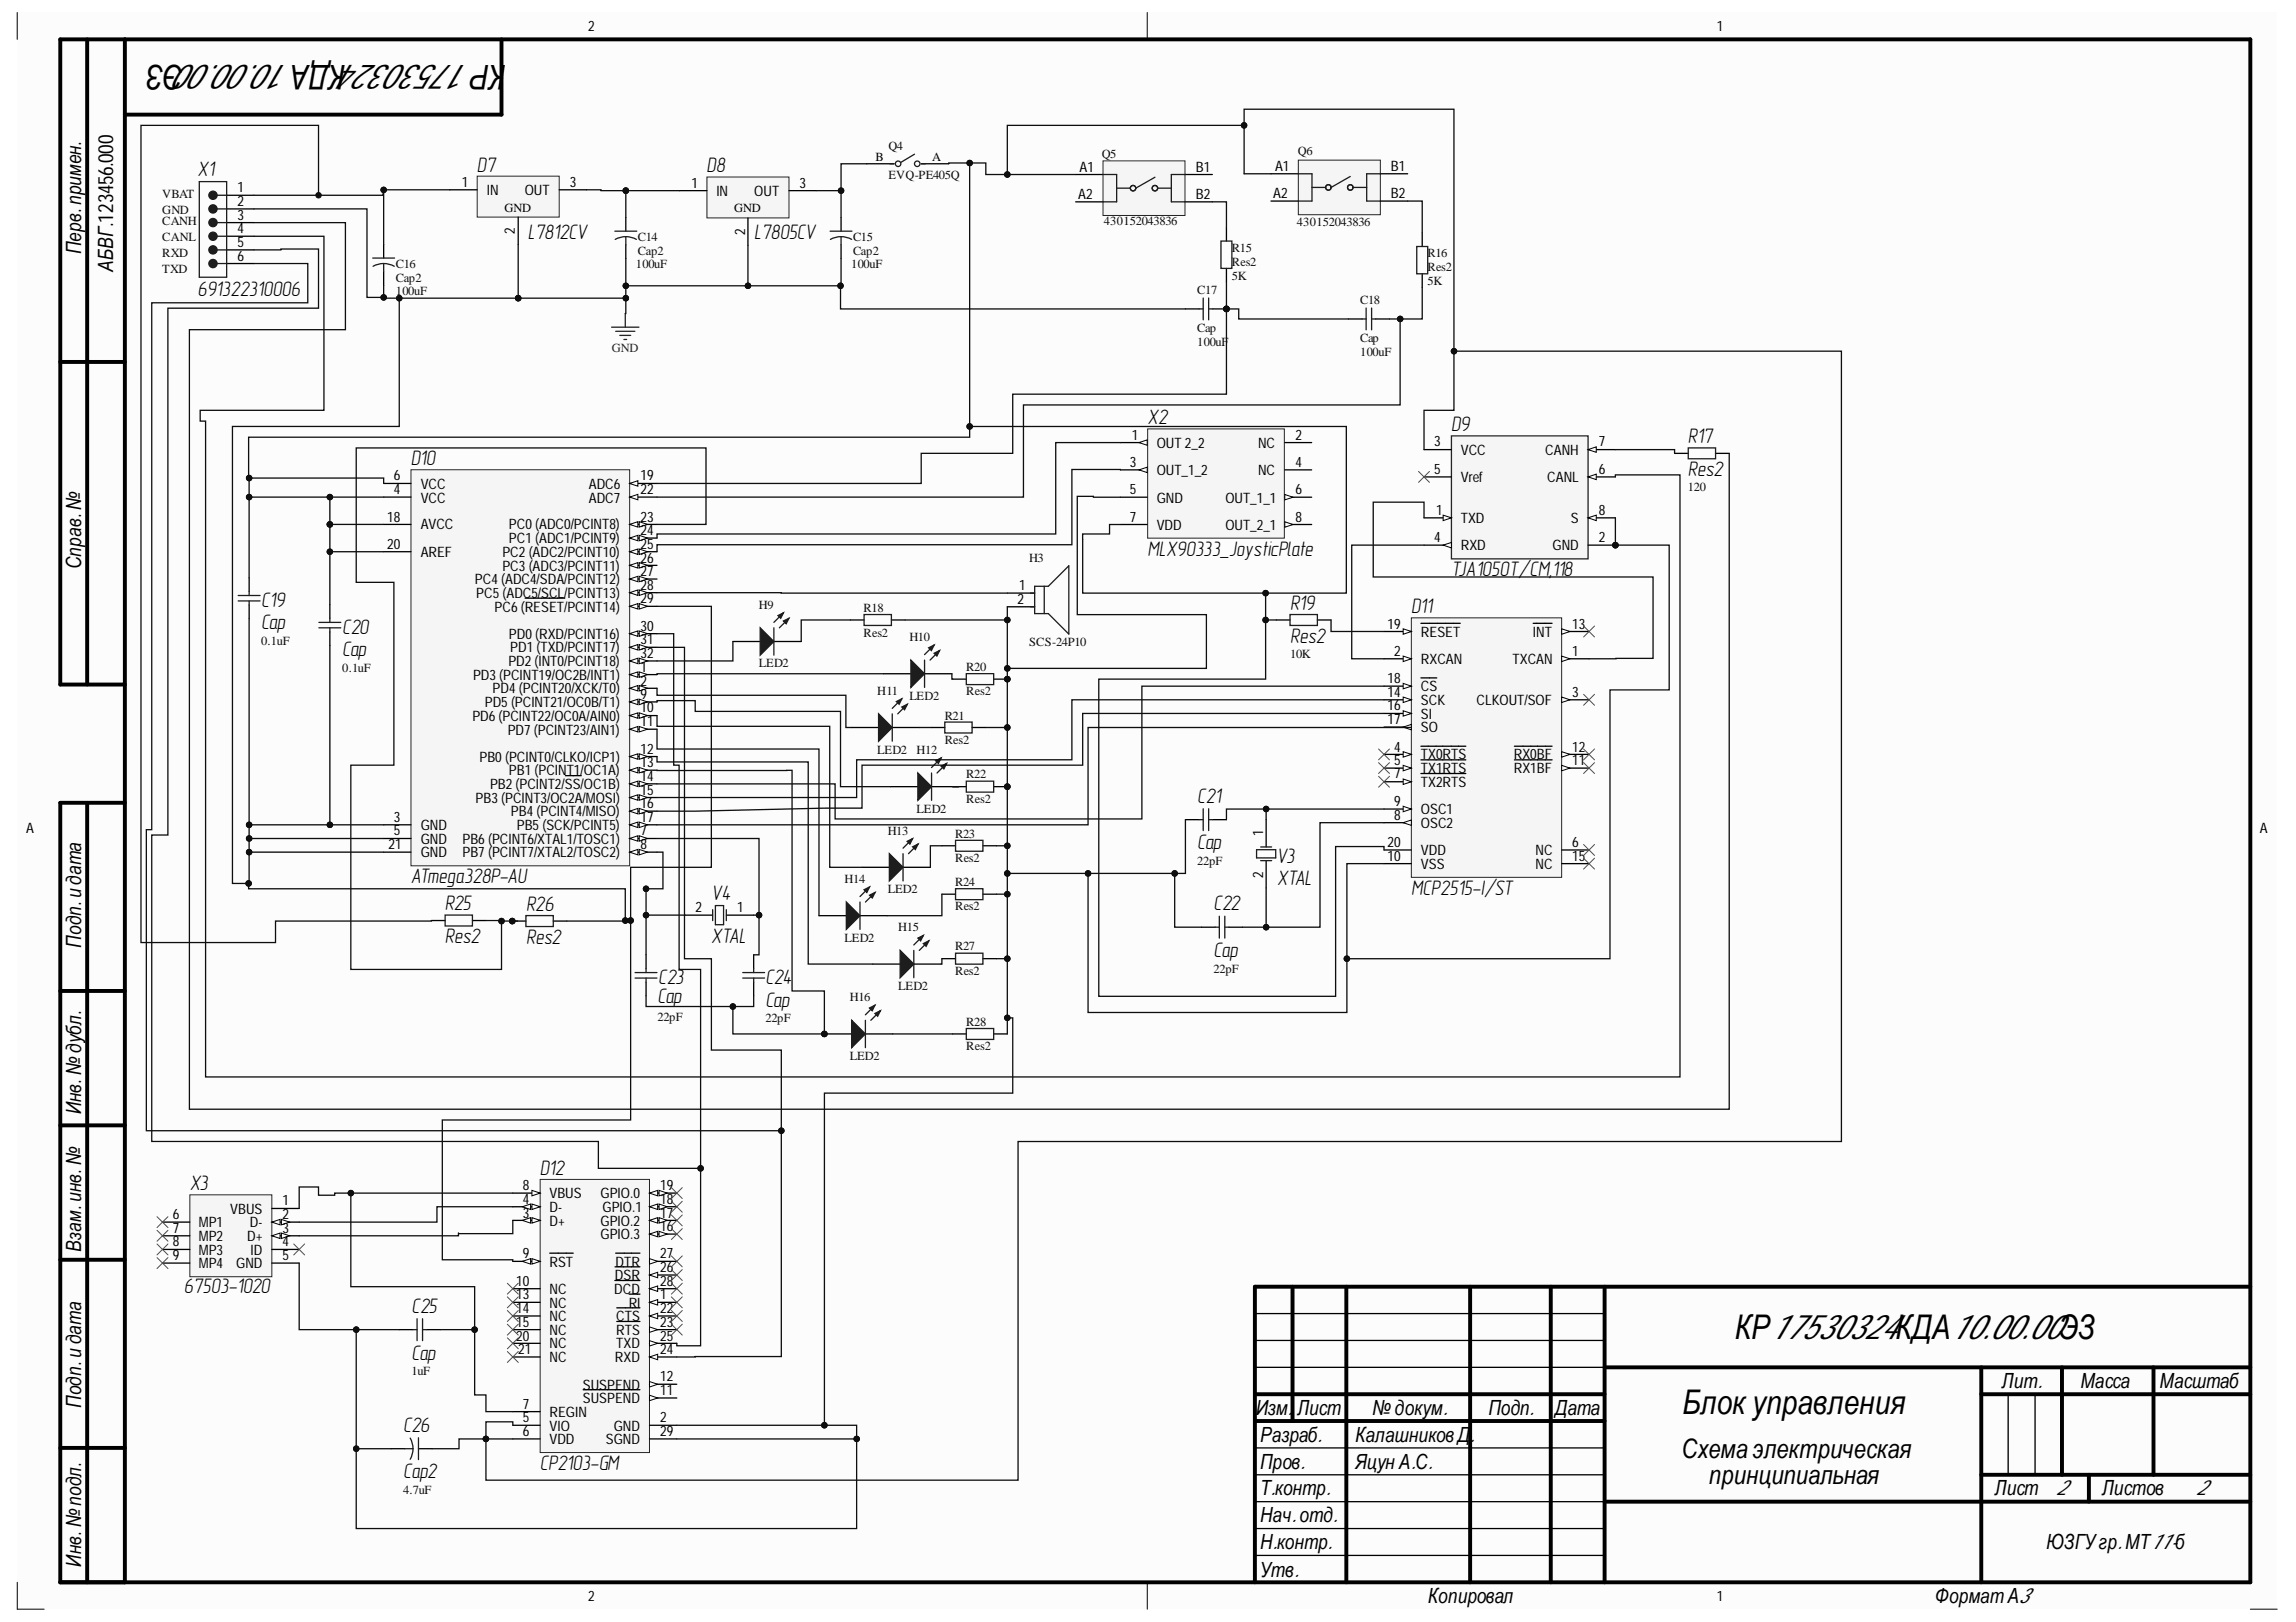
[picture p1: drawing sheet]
<svg xmlns="http://www.w3.org/2000/svg" width="297mm" height="210mm" viewBox="0 0 297 210" stroke-linecap="round" stroke-linejoin="round" font-family="sans-serif">
<defs><g id="words">
<g font-size="4.4">
<text x="65.4" y="8.4" transform="rotate(-180 65.4 8.4)">КР17530324КДА10.00.00ЭЗ</text>
<text x="224.5" y="173.3">КР17530324КДА10.00.00ЭЗ</text>
<text x="217.7" y="183">Блокуправления</text>
</g>
<g font-size="3.5">
<text x="217.5" y="188.6">Схема электрическая</text>
<text x="221.1" y="192.1">принципиальная</text>
</g>
<g font-size="2.7">
<text x="25.6" y="22.7">X1</text>
<text x="61.7" y="22.2">D7</text>
<text x="91.4" y="22.3">D8</text>
<text x="10.5" y="32.9" transform="rotate(-90 10.5 32.9)">Перв.примен.</text>
<text x="14.6" y="35.2" transform="rotate(-90 14.6 35.2)">АБВГ.123456.000</text>
<text x="68.3" y="30.9">L7812CV</text>
<text x="97.6" y="30.9">L7805CV</text>
<text x="25.6" y="38.3">691322310006</text>
<text x="148.5" y="54.9">X2</text>
<text x="187.7" y="55.8">D9</text>
<text x="218.4" y="57.3">R17</text>
<text x="53.2" y="60.2">D10</text>
<text x="218.4" y="61.7">Res2</text>
<text x="148.5" y="71.9">MLX90333_JoysticPlate</text>
<text x="10.5" y="73.7" transform="rotate(-90 10.5 73.7)">Справ.№</text>
<text x="187.7" y="74.6">TJA1050T/CM,118</text>
<text x="33.8" y="78.6">C19</text>
<text x="33.8" y="81.4">Cap</text>
<text x="44.3" y="82">C20</text>
<text x="166.9" y="78.9">R19</text>
<text x="166.9" y="83.2">Res2</text>
<text x="182.6" y="79.3">D11</text>
<text x="44.3" y="84.9">Cap</text>
<text x="154.9" y="103.9">C21</text>
<text x="154.9" y="109.9">Cap</text>
<text x="165.1" y="111.6">V3</text>
<text x="53.2" y="114.3">ATmega328P-AU</text>
<text x="57.6" y="117.8">R25</text>
<text x="68.1" y="117.9">R26</text>
<text x="92" y="116.5">V4</text>
<text x="157" y="117.8">C22</text>
<text x="165.2" y="114.5">XTAL</text>
<text x="182.6" y="115.8">MCP2515-I/ST</text>
<text x="10.5" y="122.6" transform="rotate(-90 10.5 122.6)">Подп.идата</text>
<text x="57.6" y="122">Res2</text>
<text x="68.1" y="122.1">Res2</text>
<text x="92" y="122">XTAL</text>
<text x="157" y="123.8">Cap</text>
<text x="85.1" y="129.7">Cap</text>
<text x="85.1" y="127.4">C23</text>
<text x="99" y="127.4">C24</text>
<text x="99" y="130.3">Cap</text>
<text x="10.5" y="144.2" transform="rotate(-90 10.5 144.2)">Инв. № дубл.</text>
<text x="24.5" y="154">X3</text>
<text x="69.8" y="152.1">D12</text>
<text x="10.5" y="162" transform="rotate(-90 10.5 162)">Взам. инв. №</text>
<text x="23.8" y="167.3">67503-1020</text>
<text x="53.2" y="169.9">C25</text>
<text x="53.2" y="175.9">Cap</text>
<text x="259" y="179.7">Лит.</text>
<text x="269.2" y="179.7">Масса</text>
<text x="279.4" y="179.7">Масштаб</text>
<text x="10.5" y="182.2" transform="rotate(-90 10.5 182.2)">Подп. идата</text>
<text x="52.1" y="185.3">C26</text>
<text x="162.5" y="183.1">Изм.</text>
<text x="167.8" y="183.1">Лист</text>
<text x="177.6" y="183.1">№ докум.</text>
<text x="192.6" y="183.1">Подп.</text>
<text x="201.2" y="183.1">Дата</text>
<text x="52.1" y="191.3">Cap2</text>
<text x="69.8" y="190.2">CP2103-GM</text>
<text x="163" y="190.1">Пров.</text>
<text x="163" y="186.6">Разраб.</text>
<text x="175.4" y="190.1">Яцун А.С.</text>
<text x="175.4" y="186.6">КалашниковД.</text>
<text x="163" y="193.5">Т.контр.</text>
<text x="163" y="197">Нач.отд.</text>
<text x="258.1" y="193.5">Лист</text>
<text x="266" y="193.5">2</text>
<text x="271.9" y="193.5">Листов</text>
<text x="284.1" y="193.5">2</text>
<text x="10.5" y="202.7" transform="rotate(-90 10.5 202.7)">Инв. №подл.</text>
<text x="163" y="200.5">Н.контр.</text>
<text x="264.8" y="200.5">ЮЗГУгр.МТ11-б</text>
<text x="163" y="204">Утв.</text>
<text x="184.8" y="207.5">Копировал</text>
<text x="250.4" y="207.5">ФорматА3</text>
</g>
<g font-size="1.9">
<text x="76.1" y="4">2</text>
<text x="222.1" y="4">1</text>
<text x="139.7" y="22.2">A1</text>
<text x="154.7" y="22.2">B1</text>
<text x="165" y="22.1">A1</text>
<text x="179.9" y="22.1">B1</text>
<text x="30.7" y="24.9">1</text>
<text x="30.7" y="26.6">2</text>
<text x="30.7" y="28.4">3</text>
<text x="59.8" y="24.2">1</text>
<text x="63" y="25.2">IN</text>
<text x="67.9" y="25.2">OUT</text>
<text x="73.7" y="24.2">3</text>
<text x="89.5" y="24.3">1</text>
<text x="92.7" y="25.4">IN</text>
<text x="97.6" y="25.4">OUT</text>
<text x="103.4" y="24.3">3</text>
<text x="139.5" y="25.7">A2</text>
<text x="154.7" y="25.7">B2</text>
<text x="164.7" y="25.6">A2</text>
<text x="179.9" y="25.6">B2</text>
<text x="30.7" y="30.2">4</text>
<text x="30.7" y="32">5</text>
<text x="30.7" y="33.7">6</text>
<text x="66.6" y="30.3" transform="rotate(-90 66.6 30.3)">2</text>
<text x="96.4" y="30.4" transform="rotate(-90 96.4 30.4)">2</text>
<text x="146.4" y="56.9">1</text>
<text x="149.6" y="57.9">OUT 2_2</text>
<text x="162.8" y="57.9">NC</text>
<text x="167.6" y="56.9">2</text>
<text x="185.5" y="57.8">3</text>
<text x="189" y="58.9">VCC</text>
<text x="199.9" y="58.9">CANH</text>
<text x="206.9" y="57.8">7</text>
<text x="51" y="62.2">6</text>
<text x="51" y="63.9">4</text>
<text x="54.4" y="63.3">VCC</text>
<text x="54.4" y="65">VCC</text>
<text x="76.2" y="63.3">ADC6</text>
<text x="76.2" y="65">ADC7</text>
<text x="82.9" y="62.2">19</text>
<text x="82.9" y="63.9">22</text>
<text x="146.2" y="60.4">3</text>
<text x="146.2" y="63.9">5</text>
<text x="149.6" y="61.5">OUT_1_2</text>
<text x="149.6" y="65">GND</text>
<text x="158.5" y="65">OUT_1_1</text>
<text x="162.8" y="61.5">NC</text>
<text x="167.6" y="60.4">4</text>
<text x="167.6" y="63.9">6</text>
<text x="185.5" y="61.3">5</text>
<text x="189" y="62.4">Vref</text>
<text x="200.2" y="62.4">CANL</text>
<text x="206.9" y="61.3">6</text>
<text x="50.1" y="67.5">18</text>
<text x="50.1" y="71">20</text>
<text x="54.4" y="68.5">AVCC</text>
<text x="65.8" y="68.5">PC0 (ADC0/PCINT8)</text>
<text x="65.8" y="70.3">PC1 (ADC1/PCINT9)</text>
<text x="82.9" y="67.5">23</text>
<text x="82.9" y="69.3">24</text>
<text x="82.9" y="71">25</text>
<text x="146.2" y="67.5">7</text>
<text x="149.6" y="68.6">VDD</text>
<text x="158.5" y="68.6">OUT_2_1</text>
<text x="167.6" y="67.5">8</text>
<text x="185.5" y="70.2">4</text>
<text x="185.8" y="66.6">1</text>
<text x="189" y="71.2">RXD</text>
<text x="189" y="67.7">TXD</text>
<text x="200.9" y="71.2">GND</text>
<text x="203.2" y="67.7">S</text>
<text x="206.9" y="66.6">8</text>
<text x="206.9" y="70.2">2</text>
<text x="54.4" y="72.1">AREF</text>
<text x="61.4" y="75.6">PC4 (ADC4/SDA/PCINT12)</text>
<text x="61.6" y="77.4">PC5 (ADC5/SCL/PCINT13)</text>
<text x="65" y="72.1">PC2 (ADC2/PCINT10)</text>
<text x="65" y="73.8">PC3 (ADC3/PCINT11)</text>
<text x="82.9" y="72.8">26</text>
<text x="82.9" y="74.5">27</text>
<text x="82.9" y="76.3">28</text>
<text x="131.9" y="76.4">1</text>
<text x="64" y="79.2">PC6 (RESET/PCINT14)</text>
<text x="65.8" y="82.7">PD0 (RXD/PCINT16)</text>
<text x="82.9" y="78.1">29</text>
<text x="82.9" y="81.6">30</text>
<text x="82.9" y="83.4">31</text>
<text x="131.6" y="78.1">2</text>
<text x="179.5" y="81.4">19</text>
<text x="183.8" y="82.4">RESET</text>
<text x="198.3" y="82.4">INT</text>
<text x="203.4" y="81.4">13</text>
<text x="61.2" y="88">PD3 (PCINT19/OC2B/INT1)</text>
<text x="63.7" y="89.7">PD4 (PCINT20/XCK/T0)</text>
<text x="65.8" y="86.2">PD2 (INT0/PCINT18)</text>
<text x="66" y="84.4">PD1 (TXD/PCINT17)</text>
<text x="82.9" y="85.2">32</text>
<text x="82.9" y="88.7">2</text>
<text x="82.9" y="86.9">1</text>
<text x="179.5" y="88.4">18</text>
<text x="180.4" y="84.8">2</text>
<text x="183.8" y="85.9">RXCAN</text>
<text x="183.8" y="89.5">CS</text>
<text x="195.7" y="85.9">TXCAN</text>
<text x="203.4" y="84.8">1</text>
<text x="61.1" y="93.3">PD6 (PCINT22/OC0A/AIN0)</text>
<text x="62.7" y="91.5">PD5 (PCINT21/OC0B/T1)</text>
<text x="65.7" y="95.1">PD7 (PCINT23/AIN1)</text>
<text x="82.9" y="90.4">9</text>
<text x="82.9" y="92.2">10</text>
<text x="82.9" y="94">11</text>
<text x="179.5" y="90.2">14</text>
<text x="179.5" y="91.9">16</text>
<text x="179.5" y="93.7">17</text>
<text x="183.8" y="91.3">SCK</text>
<text x="183.8" y="93">SI</text>
<text x="183.8" y="94.7">SO</text>
<text x="191" y="91.3">CLKOUT/SOF</text>
<text x="203.4" y="90.2">3</text>
<text x="62" y="98.6">PB0 (PCINT0/CLKO/ICP1)</text>
<text x="65.8" y="100.3">PB1 (PCINT1/OC1A)</text>
<text x="82.9" y="97.5">12</text>
<text x="82.9" y="99.3">13</text>
<text x="82.9" y="101.1">14</text>
<text x="180.4" y="97.3">4</text>
<text x="180.4" y="99">5</text>
<text x="180.4" y="100.7">7</text>
<text x="183.8" y="98.3">TX0RTS</text>
<text x="183.8" y="100.1">TX1RTS</text>
<text x="183.8" y="101.8">TX2RTS</text>
<text x="195.9" y="100.1">RX1BF</text>
<text x="195.9" y="98.3">RX0BF</text>
<text x="203.4" y="99">11</text>
<text x="203.4" y="97.3">12</text>
<text x="3.4" y="107.8">A</text>
<text x="51" y="106.3">3</text>
<text x="54.4" y="107.4">GND</text>
<text x="61.5" y="103.9">PB3 (PCINT3/OC2A/MOSI)</text>
<text x="63.4" y="102.1">PB2 (PCINT2/SS/OC1B)</text>
<text x="66.1" y="105.6">PB4 (PCINT4/MISO)</text>
<text x="66.9" y="107.4">PB5 (SCK/PCINT5)</text>
<text x="82.9" y="102.8">15</text>
<text x="82.9" y="104.6">16</text>
<text x="82.9" y="106.3">17</text>
<text x="180.4" y="106.1">8</text>
<text x="180.4" y="104.3">9</text>
<text x="183.8" y="107.2">OSC2</text>
<text x="183.8" y="105.4">OSC1</text>
<text x="292.3" y="107.8">A</text>
<text x="50.3" y="109.9">21</text>
<text x="51" y="108.1">5</text>
<text x="54.4" y="109.2">GND</text>
<text x="54.4" y="111">GND</text>
<text x="59.8" y="109.2">PB6 (PCINT6/XTAL1/TOSC1)</text>
<text x="59.8" y="111">PB7 (PCINT7/XTAL2/TOSC2)</text>
<text x="82.9" y="108.1">7</text>
<text x="82.9" y="109.9">8</text>
<text x="163.4" y="113.6" transform="rotate(-90 163.4 113.6)">2</text>
<text x="163.4" y="108.2" transform="rotate(-90 163.4 108.2)">1</text>
<text x="179.5" y="111.4">10</text>
<text x="179.5" y="109.6">20</text>
<text x="183.8" y="112.4">VSS</text>
<text x="183.8" y="110.6">VDD</text>
<text x="198.6" y="110.6">NC</text>
<text x="198.6" y="112.4">NC</text>
<text x="203.4" y="109.6">6</text>
<text x="203.4" y="111.4">15</text>
<text x="90" y="118.1">2</text>
<text x="95.4" y="118.1">1</text>
<text x="36.6" y="156">1</text>
<text x="67.6" y="155.8">4</text>
<text x="67.6" y="154">8</text>
<text x="71.1" y="155">VBUS</text>
<text x="77.7" y="155">GPIO.0</text>
<text x="85.4" y="155.8">18</text>
<text x="85.4" y="154">19</text>
<text x="22.3" y="157.7">6</text>
<text x="22.3" y="159.5">7</text>
<text x="22.3" y="161.3">8</text>
<text x="25.7" y="158.8">MP1</text>
<text x="25.7" y="160.6">MP2</text>
<text x="29.8" y="157.1">VBUS</text>
<text x="32" y="160.6">D+</text>
<text x="32.3" y="158.8">D-</text>
<text x="36.6" y="157.7">2</text>
<text x="36.6" y="159.5">3</text>
<text x="36.6" y="161.3">4</text>
<text x="67.6" y="157.6">3</text>
<text x="71.1" y="158.6">D+</text>
<text x="71.1" y="156.8">D-</text>
<text x="77.7" y="160.4">GPIO.3</text>
<text x="77.7" y="158.6">GPIO.2</text>
<text x="78" y="156.8">GPIO.1</text>
<text x="85.4" y="159.4">16</text>
<text x="85.4" y="157.6">17</text>
<text x="22.3" y="163.1">9</text>
<text x="25.7" y="162.4">MP3</text>
<text x="25.7" y="164.1">MP4</text>
<text x="30.6" y="164.1">GND</text>
<text x="32.4" y="162.4">ID</text>
<text x="36.6" y="163.1">5</text>
<text x="66.8" y="166.4">10</text>
<text x="67.6" y="162.8">9</text>
<text x="71.1" y="163.9">RST</text>
<text x="71.1" y="167.5">NC</text>
<text x="79.5" y="167.5">DCD</text>
<text x="79.6" y="165.7">DSR</text>
<text x="79.6" y="163.9">DTR</text>
<text x="85.4" y="164.6">26</text>
<text x="85.4" y="162.8">27</text>
<text x="85.4" y="166.4">28</text>
<text x="66.8" y="168.2">13</text>
<text x="66.8" y="169.9">14</text>
<text x="66.8" y="171.7">15</text>
<text x="66.8" y="173.5">20</text>
<text x="71.1" y="169.3">NC</text>
<text x="71.1" y="170.9">NC</text>
<text x="71.1" y="172.7">NC</text>
<text x="79.7" y="170.9">CTS</text>
<text x="79.7" y="172.7">RTS</text>
<text x="81.3" y="169.3">RI</text>
<text x="85.4" y="168.2">1</text>
<text x="85.4" y="169.9">22</text>
<text x="85.4" y="171.7">23</text>
<text x="85.4" y="173.5">25</text>
<text x="67" y="175.3">21</text>
<text x="71.1" y="174.5">NC</text>
<text x="71.1" y="176.3">NC</text>
<text x="75.4" y="179.8">SUSPEND</text>
<text x="79.6" y="176.3">RXD</text>
<text x="79.7" y="174.5">TXD</text>
<text x="85.4" y="178.7">12</text>
<text x="85.4" y="175.3">24</text>
<text x="67.6" y="184.1">5</text>
<text x="67.6" y="185.8">6</text>
<text x="67.6" y="182.3">7</text>
<text x="71.1" y="185.2">VIO</text>
<text x="71.1" y="183.4">REGIN</text>
<text x="75.4" y="181.6">SUSPEND</text>
<text x="79.4" y="185.2">GND</text>
<text x="85.4" y="184.1">2</text>
<text x="85.4" y="180.5">11</text>
<text x="85.4" y="185.8">29</text>
<text x="71.1" y="186.8">VDD</text>
<text x="78.4" y="186.8">SGND</text>
<text x="76.1" y="207.1">2</text>
<text x="222.1" y="207.1">1</text>
</g>
<g font-size="1.6">
<text x="113.2" y="20.9">B</text>
<text x="120.6" y="20.9">A</text>
<text x="65.3" y="27.4">GND</text>
<text x="95" y="27.5">GND</text>
</g>
<g font-size="1.6" fill="#0e0e0e">
<text x="114.9" y="19.4">Q4</text>
<text x="114.9" y="23.2">EVQ-PE405Q</text>
<text x="142.5" y="20.5">Q5</text>
<text x="167.9" y="20">Q6</text>
<text x="21" y="25.6">VBAT</text>
<text x="21" y="27.7">GND</text>
<text x="21" y="29.1">CANH</text>
<text x="142.8" y="29.1">430152043836</text>
<text x="167.8" y="29.3">430152043836</text>
<text x="21" y="31.2">CANL</text>
<text x="21" y="33.3">RXD</text>
<text x="21" y="35.3">TXD</text>
<text x="51.2" y="34.7">C16</text>
<text x="82.3" y="34.7">100uF</text>
<text x="82.5" y="31.2">C14</text>
<text x="82.5" y="33">Cap2</text>
<text x="110.1" y="34.7">100uF</text>
<text x="110.4" y="31.2">C15</text>
<text x="110.4" y="33">Cap2</text>
<text x="159.4" y="32.6">R15</text>
<text x="159.4" y="34.4">Res2</text>
<text x="184.7" y="33.3">R16</text>
<text x="184.7" y="35.1">Res2</text>
<text x="51.2" y="38.2">100uF</text>
<text x="51.2" y="36.4">Cap2</text>
<text x="154.9" y="38.1">C17</text>
<text x="159.4" y="36.2">5K</text>
<text x="176" y="39.3">C18</text>
<text x="184.7" y="36.9">5K</text>
<text x="154.9" y="44.7">100uF</text>
<text x="154.9" y="43">Cap</text>
<text x="176" y="46.1">100uF</text>
<text x="176" y="44.3">Cap</text>
<text x="218.4" y="63.6">120</text>
<text x="133.1" y="72.7">H3</text>
<text x="33.8" y="83.5">0.1uF</text>
<text x="98.2" y="78.8">H9</text>
<text x="111.7" y="79.2">R18</text>
<text x="111.7" y="82.4">Res2</text>
<text x="117.6" y="83">H10</text>
<text x="133.1" y="83.6">SCS-24P10</text>
<text x="44.3" y="86.9">0.1uF</text>
<text x="98.2" y="86.4">LED2</text>
<text x="113.5" y="89.9">H11</text>
<text x="125" y="86.9">R20</text>
<text x="125" y="90">Res2</text>
<text x="166.9" y="85.2">10K</text>
<text x="117.6" y="90.6">LED2</text>
<text x="122.2" y="93.1">R21</text>
<text x="113.5" y="97.5">LED2</text>
<text x="118.6" y="97.6">H12</text>
<text x="122.2" y="96.3">Res2</text>
<text x="125" y="100.7">R22</text>
<text x="118.6" y="105.2">LED2</text>
<text x="125" y="103.9">Res2</text>
<text x="114.9" y="108">H13</text>
<text x="123.6" y="108.4">R23</text>
<text x="123.6" y="111.6">Res2</text>
<text x="154.9" y="111.9">22pF</text>
<text x="109.3" y="114.3">H14</text>
<text x="114.9" y="115.6">LED2</text>
<text x="123.6" y="114.7">R24</text>
<text x="123.6" y="117.8">Res2</text>
<text x="109.3" y="121.9">LED2</text>
<text x="116.2" y="120.5">H15</text>
<text x="123.6" y="123">R27</text>
<text x="157" y="125.9">22pF</text>
<text x="109.9" y="129.6">H16</text>
<text x="116.2" y="128.1">LED2</text>
<text x="123.6" y="126.2">Res2</text>
<text x="85.1" y="132.1">22pF</text>
<text x="99" y="132.2">22pF</text>
<text x="109.9" y="137.2">LED2</text>
<text x="125" y="132.8">R28</text>
<text x="125" y="135.9">Res2</text>
<text x="53.2" y="177.9">1uF</text>
<text x="52.1" y="193.4">4.7uF</text>
</g>
<text font-size="1.6" fill="#262626" x="79.1" y="45.6">GND</text>
</g></defs>
<g fill="#fcfcfc">
<path d="M2.2 1.6h292.4v206.6h-292.4z" fill-rule="evenodd"/>
<path d="M5.7 5.1h285.4v199.7h-285.4z" fill-rule="evenodd"/>
</g>
<path d="M2.2 1.6v3.5M148.4 1.6v3.5M2.2 204.8v3.4h3.5M148.4 204.8v3.4M291.1 208.2h3.5" fill="none" stroke="#000" stroke-width=".13"/>
<g fill="none" stroke="#000" stroke-width=".51">
<path d="M11.3 5.1v83.5M16.2 5.1v199.7M64.9 5.1v9.7h-48.7M7.8 46.8h8.4M16.2 88.6h-8.4v-83.5h283.3v199.7h-283.3v-100.9h8.4M11.3 103.9v100.9M7.8 128.2h8.4M7.8 145.6h8.4M7.8 163h8.4M167.2 166.5v17.4M174.2 166.5v38.3M190.2 166.5v38.3"/>
<path d="M200.6 166.5v38.3M207.6 176.9h83.5M207.6 166.5v38.3M256.3 176.9v27.9M266.8 176.9v14M278.6 176.9v14M291.1 166.5h-128.8v38.3M7.8 187.4h8.4M162.3 180.4h45.3M162.3 183.9h45.3M207.6 194.3h83.5M256.3 180.4h34.8"/>
<path d="M256.3 190.9h34.8M270.2 190.9v3.4"/>
</g>
<path d="M162.3 176.9h45.3M162.3 173.5h45.3M162.3 170h45.3M162.3 197.8h45.3M162.3 194.3h45.3M162.3 190.9h45.3M162.3 187.4h45.3M259.8 180.4v10.5M263.3 180.4v10.5M162.3 201.3h45.3" fill="none" stroke="#000" stroke-width=".17"/>
<path d="M53.2 60.8h28.3v51.2h-28.3z" fill-rule="evenodd" fill="#f5f5f5"/>
<path d="M53.2 60.8h28.3v51.2h-28.3z" fill="none" stroke="#262626" stroke-width=".13"/>
<path d="M81.5 78.5h3.5" fill="none" stroke="#000" stroke-width=".17"/>
<path d="M81.5 78.5l1-.4v.7z" fill="#fbfbfb"/>
<path d="M81.5 78.5l1-.4v.7z" fill="none" stroke="#000" stroke-width=".13"/>
<path d="M82.7 78.1l1.1 .4-1.1 .3z" fill="#fbfbfb"/>
<path d="M82.7 78.1l1.1 .4-1.1 .3z" fill="none" stroke="#000" stroke-width=".13"/>
<path d="M67.9 77.4h5.2M81.5 82h3.5" fill="none" stroke="#000" stroke-width=".17"/>
<path d="M81.5 82l1-.4v.8z" fill="#fbfbfb"/>
<path d="M81.5 82l1-.4v.8z" fill="none" stroke="#000" stroke-width=".13"/>
<path d="M82.7 81.6l1.1 .4-1.1 .4z" fill="#fbfbfb"/>
<path d="M82.7 81.6l1.1 .4-1.1 .4z" fill="none" stroke="#000" stroke-width=".13"/>
<path d="M81.5 83.8h3.5" fill="none" stroke="#000" stroke-width=".17"/>
<path d="M81.5 83.8l1-.4v.7z" fill="#fbfbfb"/>
<path d="M81.5 83.8l1-.4v.7z" fill="none" stroke="#000" stroke-width=".13"/>
<path d="M82.7 83.4l1.1 .4-1.1 .3z" fill="#fbfbfb"/>
<path d="M82.7 83.4l1.1 .4-1.1 .3z" fill="none" stroke="#000" stroke-width=".13"/>
<path d="M81.5 85.5h3.5" fill="none" stroke="#000" stroke-width=".17"/>
<path d="M81.5 85.5l1-.3v.7z" fill="#fbfbfb"/>
<path d="M81.5 85.5l1-.3v.7z" fill="none" stroke="#000" stroke-width=".13"/>
<path d="M82.7 85.2l1.1 .3-1.1 .4z" fill="#fbfbfb"/>
<path d="M82.7 85.2l1.1 .3-1.1 .4z" fill="none" stroke="#000" stroke-width=".13"/>
<path d="M81.5 89.1h3.5" fill="none" stroke="#000" stroke-width=".17"/>
<path d="M81.5 89.1l1-.4v.7z" fill="#fbfbfb"/>
<path d="M81.5 89.1l1-.4v.7z" fill="none" stroke="#000" stroke-width=".13"/>
<path d="M82.7 88.7l1.1 .4-1.1 .3z" fill="#fbfbfb"/>
<path d="M82.7 88.7l1.1 .4-1.1 .3z" fill="none" stroke="#000" stroke-width=".13"/>
<path d="M49.6 62.6h3.6M49.6 108.5h3.6M81.5 108.5h3.5" fill="none" stroke="#000" stroke-width=".17"/>
<path d="M81.5 108.5l1-.3v.7z" fill="#fbfbfb"/>
<path d="M81.5 108.5l1-.3v.7z" fill="none" stroke="#000" stroke-width=".13"/>
<path d="M82.7 108.2l1.1 .3-1.1 .4z" fill="#fbfbfb"/>
<path d="M82.7 108.2l1.1 .3-1.1 .4z" fill="none" stroke="#000" stroke-width=".13"/>
<path d="M81.5 110.3h3.5" fill="none" stroke="#000" stroke-width=".17"/>
<path d="M81.5 110.3l1-.4v.7z" fill="#fbfbfb"/>
<path d="M81.5 110.3l1-.4v.7z" fill="none" stroke="#000" stroke-width=".13"/>
<path d="M82.7 109.9l1.1 .4-1.1 .3z" fill="#fbfbfb"/>
<path d="M82.7 109.9l1.1 .4-1.1 .3z" fill="none" stroke="#000" stroke-width=".13"/>
<path d="M81.5 90.8h3.5" fill="none" stroke="#000" stroke-width=".17"/>
<path d="M81.5 90.8l1-.3v.7z" fill="#fbfbfb"/>
<path d="M81.5 90.8l1-.3v.7z" fill="none" stroke="#000" stroke-width=".13"/>
<path d="M82.7 90.5l1.1 .3-1.1 .4z" fill="#fbfbfb"/>
<path d="M82.7 90.5l1.1 .3-1.1 .4z" fill="none" stroke="#000" stroke-width=".13"/>
<path d="M81.5 92.6h3.5" fill="none" stroke="#000" stroke-width=".17"/>
<path d="M81.5 92.6l1-.4v.8z" fill="#fbfbfb"/>
<path d="M81.5 92.6l1-.4v.8z" fill="none" stroke="#000" stroke-width=".13"/>
<path d="M82.7 92.2l1.1 .4-1.1 .4z" fill="#fbfbfb"/>
<path d="M82.7 92.2l1.1 .4-1.1 .4z" fill="none" stroke="#000" stroke-width=".13"/>
<path d="M81.5 94.4h3.5" fill="none" stroke="#000" stroke-width=".17"/>
<path d="M81.5 94.4l1-.4v.7z" fill="#fbfbfb"/>
<path d="M81.5 94.4l1-.4v.7z" fill="none" stroke="#000" stroke-width=".13"/>
<path d="M82.7 94l1.1 .4-1.1 .3z" fill="#fbfbfb"/>
<path d="M82.7 94l1.1 .4-1.1 .3z" fill="none" stroke="#000" stroke-width=".13"/>
<path d="M81.5 97.9h3.5" fill="none" stroke="#000" stroke-width=".17"/>
<path d="M81.5 97.9l1-.3v.7z" fill="#fbfbfb"/>
<path d="M81.5 97.9l1-.3v.7z" fill="none" stroke="#000" stroke-width=".13"/>
<path d="M82.7 97.6l1.1 .3-1.1 .4z" fill="#fbfbfb"/>
<path d="M82.7 97.6l1.1 .3-1.1 .4z" fill="none" stroke="#000" stroke-width=".13"/>
<path d="M81.5 99.7h3.5" fill="none" stroke="#000" stroke-width=".17"/>
<path d="M81.5 99.7l1-.4v.7z" fill="#fbfbfb"/>
<path d="M81.5 99.7l1-.4v.7z" fill="none" stroke="#000" stroke-width=".13"/>
<path d="M82.7 99.3l1.1 .4-1.1 .3z" fill="#fbfbfb"/>
<path d="M82.7 99.3l1.1 .4-1.1 .3z" fill="none" stroke="#000" stroke-width=".13"/>
<path d="M81.5 101.4h3.5" fill="none" stroke="#000" stroke-width=".17"/>
<path d="M81.5 101.4l1-.3v.7z" fill="#fbfbfb"/>
<path d="M81.5 101.4l1-.3v.7z" fill="none" stroke="#000" stroke-width=".13"/>
<path d="M82.7 101.1l1.1 .3-1.1 .4z" fill="#fbfbfb"/>
<path d="M82.7 101.1l1.1 .3-1.1 .4z" fill="none" stroke="#000" stroke-width=".13"/>
<path d="M73.1 100.4h2.1M81.5 103.2h3.5" fill="none" stroke="#000" stroke-width=".17"/>
<path d="M81.5 103.2l1-.3v.7z" fill="#fbfbfb"/>
<path d="M81.5 103.2l1-.3v.7z" fill="none" stroke="#000" stroke-width=".13"/>
<path d="M82.7 102.9l1.1 .3-1.1 .4z" fill="#fbfbfb"/>
<path d="M82.7 102.9l1.1 .3-1.1 .4z" fill="none" stroke="#000" stroke-width=".13"/>
<path d="M81.5 105h3.5" fill="none" stroke="#000" stroke-width=".17"/>
<path d="M81.5 105l1-.4v.7z" fill="#fbfbfb"/>
<path d="M81.5 105l1-.4v.7z" fill="none" stroke="#000" stroke-width=".13"/>
<path d="M82.7 104.6l1.1 .4-1.1 .3z" fill="#fbfbfb"/>
<path d="M82.7 104.6l1.1 .4-1.1 .3z" fill="none" stroke="#000" stroke-width=".13"/>
<path d="M81.5 106.7h3.5" fill="none" stroke="#000" stroke-width=".17"/>
<path d="M81.5 106.7l1-.3v.7z" fill="#fbfbfb"/>
<path d="M81.5 106.7l1-.3v.7z" fill="none" stroke="#000" stroke-width=".13"/>
<path d="M82.7 106.4l1.1 .3-1.1 .4z" fill="#fbfbfb"/>
<path d="M82.7 106.4l1.1 .3-1.1 .4z" fill="none" stroke="#000" stroke-width=".13"/>
<path d="M49.6 67.9h3.6M49.6 71.4h3.6M81.5 67.9h3.5M49.6 110.3h3.6" fill="none" stroke="#000" stroke-width=".17"/>
<path d="M81.5 67.9l1-.4v.7z" fill="#fbfbfb"/>
<path d="M81.5 67.9l1-.4v.7z" fill="none" stroke="#000" stroke-width=".13"/>
<path d="M82.7 67.5l1.1 .4-1.1 .3z" fill="#fbfbfb"/>
<path d="M82.7 67.5l1.1 .4-1.1 .3z" fill="none" stroke="#000" stroke-width=".13"/>
<path d="M81.5 69.6h3.5" fill="none" stroke="#000" stroke-width=".17"/>
<path d="M81.5 69.6l1-.3v.7z" fill="#fbfbfb"/>
<path d="M81.5 69.6l1-.3v.7z" fill="none" stroke="#000" stroke-width=".13"/>
<path d="M82.7 69.3l1.1 .3-1.1 .4z" fill="#fbfbfb"/>
<path d="M82.7 69.3l1.1 .3-1.1 .4z" fill="none" stroke="#000" stroke-width=".13"/>
<path d="M81.5 71.4h3.5" fill="none" stroke="#000" stroke-width=".17"/>
<path d="M81.5 71.4l1-.4v.8z" fill="#fbfbfb"/>
<path d="M81.5 71.4l1-.4v.8z" fill="none" stroke="#000" stroke-width=".13"/>
<path d="M82.7 71l1.1 .4-1.1 .4z" fill="#fbfbfb"/>
<path d="M82.7 71l1.1 .4-1.1 .4z" fill="none" stroke="#000" stroke-width=".13"/>
<path d="M81.5 73.2h3.5" fill="none" stroke="#000" stroke-width=".17"/>
<path d="M81.5 73.2l1-.4v.7z" fill="#fbfbfb"/>
<path d="M81.5 73.2l1-.4v.7z" fill="none" stroke="#000" stroke-width=".13"/>
<path d="M82.7 72.8l1.1 .4-1.1 .3z" fill="#fbfbfb"/>
<path d="M82.7 72.8l1.1 .4-1.1 .3z" fill="none" stroke="#000" stroke-width=".13"/>
<path d="M81.5 74.9h3.5" fill="none" stroke="#000" stroke-width=".17"/>
<path d="M81.5 74.9l1-.3v.7z" fill="#fbfbfb"/>
<path d="M81.5 74.9l1-.3v.7z" fill="none" stroke="#000" stroke-width=".13"/>
<path d="M82.7 74.6l1.1 .3-1.1 .4z" fill="#fbfbfb"/>
<path d="M82.7 74.6l1.1 .3-1.1 .4z" fill="none" stroke="#000" stroke-width=".13"/>
<path d="M81.5 76.7h3.5" fill="none" stroke="#000" stroke-width=".17"/>
<path d="M81.5 76.7l1-.4v.8z" fill="#fbfbfb"/>
<path d="M81.5 76.7l1-.4v.8z" fill="none" stroke="#000" stroke-width=".13"/>
<path d="M82.7 76.3l1.1 .4-1.1 .4z" fill="#fbfbfb"/>
<path d="M82.7 76.3l1.1 .4-1.1 .4z" fill="none" stroke="#000" stroke-width=".13"/>
<path d="M49.6 64.3h3.6M81.5 62.6h3.5M49.6 106.7h3.6" fill="none" stroke="#000" stroke-width=".17"/>
<path d="M81.5 62.6l1-.4v.7z" fill="#fbfbfb"/>
<path d="M81.5 62.6l1-.4v.7z" fill="none" stroke="#000" stroke-width=".13"/>
<path d="M81.5 64.3h3.5" fill="none" stroke="#000" stroke-width=".17"/>
<path d="M81.5 64.3l1-.3v.7z" fill="#fbfbfb"/>
<path d="M81.5 64.3l1-.3v.7z" fill="none" stroke="#000" stroke-width=".13"/>
<path d="M81.5 87.3h3.5" fill="none" stroke="#000" stroke-width=".17"/>
<path d="M81.5 87.3l1-.3v.7z" fill="#fbfbfb"/>
<path d="M81.5 87.3l1-.3v.7z" fill="none" stroke="#000" stroke-width=".13"/>
<path d="M82.7 87l1.1 .3-1.1 .4z" fill="#fbfbfb"/>
<path d="M82.7 87l1.1 .3-1.1 .4z" fill="none" stroke="#000" stroke-width=".13"/>
<path d="M182.6 80h19.4v33.5h-19.4z" fill-rule="evenodd" fill="#f5f5f5"/>
<path d="M182.6 80h19.4v33.5h-19.4z" fill="none" stroke="#262626" stroke-width=".13"/>
<path d="M202 85.3h3.6" fill="none" stroke="#000" stroke-width=".17"/>
<path d="M202 84.9l1.1 .4-1.1 .3z" fill="#fbfbfb"/>
<path d="M202 84.9l1.1 .4-1.1 .3z" fill="none" stroke="#000" stroke-width=".13"/>
<path d="M179.1 85.3h3.5" fill="none" stroke="#000" stroke-width=".17"/>
<path d="M181.5 84.9l1.1 .4-1.1 .3z" fill="#fbfbfb"/>
<path d="M181.5 84.9l1.1 .4-1.1 .3z" fill="none" stroke="#000" stroke-width=".13"/>
<path d="M202 90.6h3.6" fill="none" stroke="#000" stroke-width=".17"/>
<path d="M202 90.2l1.1 .4-1.1 .3z" fill="#fbfbfb"/>
<path d="M202 90.2l1.1 .4-1.1 .3z" fill="none" stroke="#000" stroke-width=".13"/>
<path d="M179.1 97.6h3.5" fill="none" stroke="#000" stroke-width=".17"/>
<path d="M181.5 97.3l1.1 .3-1.1 .4z" fill="#fbfbfb"/>
<path d="M181.5 97.3l1.1 .3-1.1 .4z" fill="none" stroke="#000" stroke-width=".13"/>
<path d="M179.1 99.4h3.5M183.8 96.6h5.8" fill="none" stroke="#000" stroke-width=".17"/>
<path d="M181.5 99l1.1 .4-1.1 .4z" fill="#fbfbfb"/>
<path d="M181.5 99l1.1 .4-1.1 .4z" fill="none" stroke="#000" stroke-width=".13"/>
<path d="M183.8 98.3h5.8M179.1 101.2h3.5" fill="none" stroke="#000" stroke-width=".17"/>
<path d="M181.5 100.8l1.1 .4-1.1 .3z" fill="#fbfbfb"/>
<path d="M181.5 100.8l1.1 .4-1.1 .3z" fill="none" stroke="#000" stroke-width=".13"/>
<path d="M179.1 106.5h3.5M183.8 100.1h5.8" fill="none" stroke="#000" stroke-width=".17"/>
<path d="M181.5 106.5l1.1-.4v.7z" fill="#fbfbfb"/>
<path d="M181.5 106.5l1.1-.4v.7z" fill="none" stroke="#000" stroke-width=".13"/>
<path d="M179.1 104.7h3.5" fill="none" stroke="#000" stroke-width=".17"/>
<path d="M181.5 104.3l1.1 .4-1.1 .3z" fill="#fbfbfb"/>
<path d="M181.5 104.3l1.1 .4-1.1 .3z" fill="none" stroke="#000" stroke-width=".13"/>
<path d="M202 99.4h3.6M179.1 111.8h3.5" fill="none" stroke="#000" stroke-width=".17"/>
<path d="M202 99l1.1 .4-1.1 .4z" fill="#fbfbfb"/>
<path d="M202 99l1.1 .4-1.1 .4z" fill="none" stroke="#000" stroke-width=".13"/>
<path d="M195.9 98.3h4.9M202 97.6h3.6" fill="none" stroke="#000" stroke-width=".17"/>
<path d="M202 97.3l1.1 .3-1.1 .4z" fill="#fbfbfb"/>
<path d="M202 97.3l1.1 .3-1.1 .4z" fill="none" stroke="#000" stroke-width=".13"/>
<path d="M195.9 96.6h4.9M202 81.7h3.6" fill="none" stroke="#000" stroke-width=".17"/>
<path d="M202 81.4l1.1 .3-1.1 .4z" fill="#fbfbfb"/>
<path d="M202 81.4l1.1 .3-1.1 .4z" fill="none" stroke="#000" stroke-width=".13"/>
<path d="M179.1 90.6h3.5M198.4 80.7h2.4" fill="none" stroke="#000" stroke-width=".17"/>
<path d="M181.5 90.2l1.1 .4-1.1 .3z" fill="#fbfbfb"/>
<path d="M181.5 90.2l1.1 .4-1.1 .3z" fill="none" stroke="#000" stroke-width=".13"/>
<path d="M179.1 92.3h3.5" fill="none" stroke="#000" stroke-width=".17"/>
<path d="M181.5 92l1.1 .3-1.1 .4z" fill="#fbfbfb"/>
<path d="M181.5 92l1.1 .3-1.1 .4z" fill="none" stroke="#000" stroke-width=".13"/>
<path d="M179.1 94.1h3.5" fill="none" stroke="#000" stroke-width=".17"/>
<path d="M181.5 94.1l1.1-.4v.8z" fill="#fbfbfb"/>
<path d="M181.5 94.1l1.1-.4v.8z" fill="none" stroke="#000" stroke-width=".13"/>
<path d="M179.1 88.8h3.5" fill="none" stroke="#000" stroke-width=".17"/>
<path d="M181.5 88.4l1.1 .4-1.1 .3z" fill="#fbfbfb"/>
<path d="M181.5 88.4l1.1 .4-1.1 .3z" fill="none" stroke="#000" stroke-width=".13"/>
<path d="M179.1 81.7h3.5M183.8 87.7h2.1" fill="none" stroke="#000" stroke-width=".17"/>
<path d="M181.5 81.4l1.1 .3-1.1 .4z" fill="#fbfbfb"/>
<path d="M181.5 81.4l1.1 .3-1.1 .4z" fill="none" stroke="#000" stroke-width=".13"/>
<path d="M29.3 25.3h3.6M29.3 27h3.6M29.3 28.8h3.6M29.3 30.6h3.6M29.3 32.3h3.6M29.3 34.1h3.6M183.8 80.7h5.1M179.1 110h3.5M202 110h3.6M202 111.8h3.6" fill="none" stroke="#000" stroke-width=".17"/>
<path d="M25.8 23.5h3.5v12.4h-3.5zM28.1 25.3h1.2M28.1 27h1.2M28.1 28.8h1.2M28.1 30.6h1.2M28.1 32.3h1.2M28.1 34.1h1.2" fill="none" stroke="#1c1c1c" stroke-width=".17"/>
<circle cx="27.6" cy="27" r=".53" fill="#1c1c1c"/>
<circle cx="27.6" cy="27" r=".53" fill="none" stroke="#1c1c1c" stroke-width=".17"/>
<circle cx="27.6" cy="28.8" r=".53" fill="#1c1c1c"/>
<circle cx="27.6" cy="28.8" r=".53" fill="none" stroke="#1c1c1c" stroke-width=".17"/>
<circle cx="27.6" cy="30.6" r=".53" fill="#1c1c1c"/>
<circle cx="27.6" cy="30.6" r=".53" fill="none" stroke="#1c1c1c" stroke-width=".17"/>
<circle cx="27.6" cy="32.3" r=".53" fill="#1c1c1c"/>
<circle cx="27.6" cy="32.3" r=".53" fill="none" stroke="#1c1c1c" stroke-width=".17"/>
<circle cx="27.6" cy="34.1" r=".53" fill="#1c1c1c"/>
<circle cx="27.6" cy="34.1" r=".53" fill="none" stroke="#1c1c1c" stroke-width=".17"/>
<circle cx="27.6" cy="25.3" r=".53" fill="#1c1c1c"/>
<g fill="none" stroke="#1c1c1c" stroke-width=".17">
<path d="M30.8 77.8h2.8M30.8 77.1h2.8M32.2 76.5v.6M32.2 77.8v.5M41.3 81.2h2.8M41.3 80.5h2.8M42.7 80v.5M42.7 81.2v.6M57.6 118.4h3.5v1.4h-3.5zM92.2 117.7v1.4M92.6 117.2h1v2.5h-1zM94 117.7v1.4"/>
<path d="M82.2 125.9h2.8M82.2 126.6h2.8M83.6 125.3v.6M83.6 126.6v.5M96.1 125.9h2.8M96.1 126.6h2.8M97.5 125.3v.6M97.5 126.6v.5"/>
<circle cx="27.6" cy="25.3" r=".53"/>
</g>
<path d="M32.2 74.8v1.7M32.2 78.3v1.8M42.7 78.2v1.8M42.7 81.8v1.7M55.8 119.1h1.8M61.1 119.1h1.8M88.7 118.4h3.5M94 118.4h3.5M83.6 123.6v1.7M83.6 127.1v1.8M97.5 123.6v1.7M97.5 127.1v1.8" fill="none" stroke="#000" stroke-width=".17"/>
<circle cx="66.3" cy="119.2" r=".35" fill="#0e0e0e"/>
<circle cx="66.3" cy="119.2" r=".35" fill="none" stroke="#0e0e0e" stroke-width=".13"/>
<path d="M66.3 119.2h1.7M71.6 119.2h1.7" fill="none" stroke="#000" stroke-width=".17"/>
<circle cx="66.3" cy="119.2" r=".35" fill="#0e0e0e"/>
<circle cx="66.3" cy="119.2" r=".35" fill="none" stroke="#0e0e0e" stroke-width=".13"/>
<g fill="none" stroke="#1c1c1c" stroke-width=".17">
<path d="M48.2 33.4h2.8M49.6 34.1l.7 .1 .7 .3M49.6 34.1l-.7 .1-.6 .3M49.6 34.1v1.1M79.5 29.9h2.9M81 30.6l.7 .1 .6 .3M81 30.6l-.7 .1-.7 .3M81 30.6v1.1M107.4 29.9h2.8M108.8 30.6l.7 .1 .7 .3M108.8 30.6l-.7 .1-.7 .3M108.8 30.6v1.1"/>
<path d="M68 118.5h3.6v1.4h-3.6z"/>
</g>
<path d="M49.6 31.6v1.8M49.6 35.2v1.7M81 28.2v1.7M81 31.7v1.8M108.8 28.2v1.7M108.8 31.7v1.8" fill="none" stroke="#000" stroke-width=".17"/>
<path d="M61.7 22.8h10.6v5.3h-10.6z" fill-rule="evenodd" fill="#f5f5f5"/>
<path d="M61.7 22.8h10.6v5.3h-10.6z" fill="none" stroke="#262626" stroke-width=".13"/>
<path d="M58.2 24.6h3.5M67 28.1v3.5M72.3 24.6h3.6" fill="none" stroke="#000" stroke-width=".17"/>
<path d="M91.5 22.9h10.6v5.3h-10.6z" fill-rule="evenodd" fill="#f5f5f5"/>
<path d="M91.5 22.9h10.6v5.3h-10.6z" fill="none" stroke="#262626" stroke-width=".13"/>
<path d="M87.9 24.7h3.6M96.8 28.2v3.5M102.1 24.7h3.5" fill="none" stroke="#000" stroke-width=".17"/>
<circle cx="209" cy="70.6" r=".35" fill="#0e0e0e"/>
<circle cx="209" cy="70.6" r=".35" fill="none" stroke="#0e0e0e" stroke-width=".13"/>
<path d="M187.8 56.4h17.7v15.9h-17.7z" fill-rule="evenodd" fill="#f5f5f5"/>
<path d="M187.8 56.4h17.7v15.9h-17.7z" fill="none" stroke="#262626" stroke-width=".17"/>
<path d="M184.2 58.2h3.6M205.5 58.2h3.5" fill="none" stroke="#000" stroke-width=".17"/>
<path d="M205.5 58.2l1-.4v.7z" fill="#fbfbfb"/>
<path d="M205.5 58.2l1-.4v.7z" fill="none" stroke="#000" stroke-width=".13"/>
<path d="M205.5 61.7h3.5" fill="none" stroke="#000" stroke-width=".17"/>
<path d="M205.5 61.7l1-.3v.7z" fill="#fbfbfb"/>
<path d="M205.5 61.7l1-.3v.7z" fill="none" stroke="#000" stroke-width=".13"/>
<path d="M184.2 70.5h3.6" fill="none" stroke="#000" stroke-width=".17"/>
<path d="M186.7 70.5l1.1-.3v.7z" fill="#fbfbfb"/>
<path d="M186.7 70.5l1.1-.3v.7z" fill="none" stroke="#000" stroke-width=".13"/>
<path d="M205.5 67h3.5" fill="none" stroke="#000" stroke-width=".17"/>
<path d="M205.5 67l1-.3v.7z" fill="#fbfbfb"/>
<path d="M205.5 67l1-.3v.7z" fill="none" stroke="#000" stroke-width=".13"/>
<path d="M184.2 67h3.6" fill="none" stroke="#000" stroke-width=".17"/>
<path d="M186.7 66.7l1.1 .3-1.1 .4z" fill="#fbfbfb"/>
<path d="M186.7 66.7l1.1 .3-1.1 .4z" fill="none" stroke="#000" stroke-width=".13"/>
<path d="M184.2 61.7h3.6M205.5 70.5h3.5" fill="none" stroke="#000" stroke-width=".17"/>
<circle cx="209" cy="70.6" r=".35" fill="#0e0e0e"/>
<circle cx="209" cy="70.6" r=".35" fill="none" stroke="#0e0e0e" stroke-width=".13"/>
<path d="M216.6 58.7h1.8M221.9 58.7h1.8M165.1 80.2h1.8M170.4 80.2h1.8M153.4 106.1h1.7M155.5 120h1.7M156.9 106.1h1.8M159 120h1.8M163.8 106.1v3.5M163.8 111.4v3.5" fill="none" stroke="#000" stroke-width=".17"/>
<g fill="none" stroke="#1c1c1c" stroke-width=".17">
<path d="M218.4 58h3.5v1.4h-3.5zM166.9 79.5h3.5v1.4h-3.5zM155.1 106.1h.6M155.7 104.7v2.8M156.4 104.7v2.8M156.4 106.1h.5M157.2 120h.5M157.7 118.6v2.8M158.5 118.6v2.8M158.5 120h.5M162.6 110h2.4v1h-2.4zM163.1 111.4h1.4"/>
<path d="M163.1 109.6h1.4"/>
</g>
<circle cx="106.6" cy="133.8" r=".35" fill="#0e0e0e"/>
<circle cx="106.6" cy="133.8" r=".35" fill="none" stroke="#0e0e0e" stroke-width=".13"/>
<path d="M106.7 133.8h3.5" fill="none" stroke="#000" stroke-width=".17"/>
<circle cx="106.6" cy="133.8" r=".35" fill="#0e0e0e"/>
<circle cx="106.6" cy="133.8" r=".35" fill="none" stroke="#0e0e0e" stroke-width=".13"/>
<path d="M112 133.8h3.5" fill="none" stroke="#000" stroke-width=".17"/>
<path d="M110.2 132l1.8 1.8-1.8 1.8z" fill="#1c1c1c"/>
<path d="M110.2 132l1.8 1.8-1.8 1.8zM113.2 130.1l-1.2 1.2M113.9 130.8l-1.2 1.2" fill="none" stroke="#1c1c1c" stroke-width=".17"/>
<path d="M113.2 131.2l.7-.4-.4 .7z" fill="#1c1c1c"/>
<path d="M113.2 131.2l.7-.4-.4 .7z" fill="none" stroke="#1c1c1c" stroke-width=".17"/>
<path d="M112.5 130.4l.7-.3-.4 .7z" fill="#1c1c1c"/>
<path d="M112 132v3.6M112.5 130.4l.7-.3-.4 .7zM125 133.1h3.6v1.4h-3.6z" fill="none" stroke="#1c1c1c" stroke-width=".17"/>
<path d="M112.9 124.8h3.6M118.2 124.8h3.6M123.2 133.8h1.8M128.6 133.8h1.7" fill="none" stroke="#000" stroke-width=".17"/>
<path d="M116.5 123l1.7 1.8-1.7 1.7z" fill="#1c1c1c"/>
<path d="M116.5 123l1.7 1.8-1.7 1.7zM119.5 121.1l-1.3 1.2M120.2 121.8l-1.3 1.2" fill="none" stroke="#1c1c1c" stroke-width=".17"/>
<path d="M119.5 122.1l.7-.3-.4 .7z" fill="#1c1c1c"/>
<path d="M119.5 122.1l.7-.3-.4 .7z" fill="none" stroke="#1c1c1c" stroke-width=".17"/>
<path d="M118.7 121.4l.8-.3-.4 .7z" fill="#1c1c1c"/>
<path d="M118.2 123v3.5M118.7 121.4l.8-.3-.4 .7zM123.6 123.4h3.6v1.4h-3.6z" fill="none" stroke="#1c1c1c" stroke-width=".17"/>
<path d="M106 118.5h3.5M111.3 118.5h3.5M121.9 124.1h1.7M127.2 124.1h1.7" fill="none" stroke="#000" stroke-width=".17"/>
<path d="M109.5 116.7l1.8 1.8-1.8 1.8z" fill="#1c1c1c"/>
<path d="M109.5 116.7l1.8 1.8-1.8 1.8zM112.5 114.8l-1.2 1.2M113.2 115.5l-1.2 1.2" fill="none" stroke="#1c1c1c" stroke-width=".17"/>
<path d="M112.5 115.8l.7-.3-.3 .7z" fill="#1c1c1c"/>
<path d="M112.5 115.8l.7-.3-.3 .7z" fill="none" stroke="#1c1c1c" stroke-width=".17"/>
<path d="M111.8 115.1l.7-.3-.4 .7z" fill="#1c1c1c"/>
<path d="M111.3 116.7v3.6M111.8 115.1l.7-.3-.4 .7zM123.6 115h3.6v1.4h-3.6z" fill="none" stroke="#1c1c1c" stroke-width=".17"/>
<path d="M111.5 112.2h3.6M116.8 112.2h3.6M121.9 115.7h1.7M127.2 115.7h1.7" fill="none" stroke="#000" stroke-width=".17"/>
<path d="M115.1 110.5l1.7 1.7-1.7 1.8z" fill="#1c1c1c"/>
<path d="M115.1 110.5l1.7 1.7-1.7 1.8zM118.1 108.5l-1.3 1.3M118.8 109.2l-1.3 1.3" fill="none" stroke="#1c1c1c" stroke-width=".17"/>
<path d="M118.1 109.6l.7-.4-.4 .7z" fill="#1c1c1c"/>
<path d="M118.1 109.6l.7-.4-.4 .7z" fill="none" stroke="#1c1c1c" stroke-width=".17"/>
<path d="M117.4 108.9l.7-.4-.4 .7z" fill="#1c1c1c"/>
<path d="M116.8 110.5v3.5M117.4 108.9l.7-.4-.4 .7zM123.6 108.7h3.6v1.5h-3.6z" fill="none" stroke="#1c1c1c" stroke-width=".17"/>
<path d="M121.9 109.5h1.7M127.2 109.5h1.7" fill="none" stroke="#000" stroke-width=".17"/>
<path d="M142.7 20.8h10.6v7.1h-10.6z" fill-rule="evenodd" fill="#f5f5f5"/>
<path d="M142.7 20.8h10.6v7.1h-10.6z" fill="none" stroke="#262626" stroke-width=".13"/>
<path d="M139.2 22.6h3.5M139.2 26.1h3.5M153.3 22.6h3.5M153.3 26.1h3.5M158.7 29.4v1.8M158.7 34.7v1.8" fill="none" stroke="#000" stroke-width=".17"/>
<g fill="none" stroke="#1c1c1c" stroke-width=".17">
<path d="M142.7 22.6h1.8v3.5h-1.8M144.5 24.3h1.7M149.4 22.9l-2.5 1.4M149.8 24.3h1.7M153.3 22.6h-1.8v3.5h1.8M158 31.2h1.4v3.5h-1.4z"/>
<circle cx="146.6" cy="24.4" r=".35"/>
<circle cx="149.4" cy="24.4" r=".35"/>
</g>
<circle cx="158.7" cy="40" r=".35" fill="#0e0e0e"/>
<circle cx="158.7" cy="40" r=".35" fill="none" stroke="#0e0e0e" stroke-width=".13"/>
<path d="M156.9 40h1.8" fill="none" stroke="#000" stroke-width=".17"/>
<circle cx="158.7" cy="40" r=".35" fill="#0e0e0e"/>
<circle cx="158.7" cy="40" r=".35" fill="none" stroke="#0e0e0e" stroke-width=".13"/>
<path d="M153.4 40h1.7" fill="none" stroke="#000" stroke-width=".17"/>
<path d="M155.1 40h.6M155.7 38.6v2.8M156.4 38.6v2.8M156.4 40h.5" fill="none" stroke="#1c1c1c" stroke-width=".17"/>
<path d="M168 20.7h10.6v7.1h-10.6z" fill-rule="evenodd" fill="#f5f5f5"/>
<path d="M168 20.7h10.6v7.1h-10.6z" fill="none" stroke="#262626" stroke-width=".13"/>
<path d="M112.1 21.2h3.6M119.2 21.2h3.5M164.4 22.5h3.6M164.4 26h3.6M178.6 22.5h3.5M178.6 26h3.5M184 30.1v1.8M184 35.4v1.8M174.4 41.3h1.8M178 41.3h1.8" fill="none" stroke="#000" stroke-width=".17"/>
<g fill="none" stroke="#1c1c1c" stroke-width=".17">
<path d="M118.3 20l-1.8 1M115.1 21.2h.6M119.2 21.2h.5M168 22.5h1.7v3.5h-1.7M169.7 24.3h1.8M174.7 22.8l-2.5 1.5M175 24.3h1.8M176.7 39.9v2.8M177.4 39.9v2.8M178.6 22.5h-1.8v3.5h1.8M183.3 31.9h1.4v3.5h-1.4zM176.2 41.3h.5"/>
<path d="M177.4 41.3h.6"/>
<circle cx="116.2" cy="21.2" r=".35"/>
<circle cx="118.7" cy="21.2" r=".35"/>
<circle cx="171.9" cy="24.3" r=".35"/>
<circle cx="174.7" cy="24.3" r=".35"/>
</g>
<path d="M24.6 154.6h10.6v10.6h-10.6z" fill-rule="evenodd" fill="#f5f5f5"/>
<path d="M24.6 154.6h10.6v10.6h-10.6z" fill="none" stroke="#262626" stroke-width=".13"/>
<path d="M35.2 156.4h3.5M35.2 158.2h3.5" fill="none" stroke="#000" stroke-width=".17"/>
<path d="M35.2 158.2l1-.4v.7z" fill="#fbfbfb"/>
<path d="M35.2 158.2l1-.4v.7z" fill="none" stroke="#000" stroke-width=".13"/>
<path d="M36.4 157.8l1.1 .4-1.1 .3z" fill="#fbfbfb"/>
<path d="M36.4 157.8l1.1 .4-1.1 .3z" fill="none" stroke="#000" stroke-width=".13"/>
<path d="M35.2 159.9h3.5" fill="none" stroke="#000" stroke-width=".17"/>
<path d="M35.2 159.9l1-.3v.7z" fill="#fbfbfb"/>
<path d="M35.2 159.9l1-.3v.7z" fill="none" stroke="#000" stroke-width=".13"/>
<path d="M36.4 159.6l1.1 .3-1.1 .4z" fill="#fbfbfb"/>
<path d="M36.4 159.6l1.1 .3-1.1 .4z" fill="none" stroke="#000" stroke-width=".13"/>
<path d="M21 158.2h3.6M21 159.9h3.6M21 161.7h3.6M21 163.5h3.6M35.2 161.7h3.5M35.2 163.5h3.5" fill="none" stroke="#000" stroke-width=".17"/>
<path d="M69.9 152.6h14.1v35.4h-14.1z" fill-rule="evenodd" fill="#f5f5f5"/>
<path d="M69.9 152.6h14.1v35.4h-14.1z" fill="none" stroke="#262626" stroke-width=".13"/>
<path d="M84 168.5h3.6" fill="none" stroke="#000" stroke-width=".17"/>
<path d="M84 168.5l1.1-.3v.7z" fill="#fbfbfb"/>
<path d="M84 168.5l1.1-.3v.7z" fill="none" stroke="#000" stroke-width=".13"/>
<path d="M66.3 157.9h3.6M81.4 167.5h1.4M84 184.4h3.6" fill="none" stroke="#000" stroke-width=".17"/>
<path d="M68.8 157.6l1.1 .3-1.1 .4z" fill="#fbfbfb"/>
<path d="M68.8 157.6l1.1 .3-1.1 .4z" fill="none" stroke="#000" stroke-width=".13"/>
<path d="M67.6 157.9l1-.3v.7z" fill="#fbfbfb"/>
<path d="M67.6 157.9l1-.3v.7z" fill="none" stroke="#000" stroke-width=".13"/>
<path d="M66.3 156.2h3.6" fill="none" stroke="#000" stroke-width=".17"/>
<path d="M68.8 155.8l1.1 .4-1.1 .3z" fill="#fbfbfb"/>
<path d="M68.8 155.8l1.1 .4-1.1 .3z" fill="none" stroke="#000" stroke-width=".13"/>
<path d="M67.6 156.2l1-.4v.7z" fill="#fbfbfb"/>
<path d="M67.6 156.2l1-.4v.7z" fill="none" stroke="#000" stroke-width=".13"/>
<path d="M66.3 154.4h3.6M66.3 184.4h3.6M66.3 186.2h3.6M66.3 182.7h3.6" fill="none" stroke="#000" stroke-width=".17"/>
<path d="M68.8 154l1.1 .4-1.1 .4z" fill="#fbfbfb"/>
<path d="M68.8 154l1.1 .4-1.1 .4z" fill="none" stroke="#000" stroke-width=".13"/>
<path d="M66.3 163.2h3.6" fill="none" stroke="#000" stroke-width=".17"/>
<path d="M68.8 162.9l1.1 .3-1.1 .4z" fill="#fbfbfb"/>
<path d="M68.8 162.9l1.1 .3-1.1 .4z" fill="none" stroke="#000" stroke-width=".13"/>
<path d="M67.6 163.2l1-.3v.7z" fill="#fbfbfb"/>
<path d="M67.6 163.2l1-.3v.7z" fill="none" stroke="#000" stroke-width=".13"/>
<path d="M66.3 166.8h3.6M71.1 162.2h3.1M84 180.9h3.6" fill="none" stroke="#000" stroke-width=".17"/>
<path d="M84 180.6l1.1 .3-1.1 .4z" fill="#fbfbfb"/>
<path d="M84 180.6l1.1 .3-1.1 .4z" fill="none" stroke="#000" stroke-width=".13"/>
<path d="M75.4 179.8h7.4M84 179.1h3.6" fill="none" stroke="#000" stroke-width=".17"/>
<path d="M84 178.8l1.1 .3-1.1 .4z" fill="#fbfbfb"/>
<path d="M84 178.8l1.1 .3-1.1 .4z" fill="none" stroke="#000" stroke-width=".13"/>
<path d="M84 159.7h3.6M66.3 168.5h3.6M66.3 170.3h3.6M66.3 172.1h3.6" fill="none" stroke="#000" stroke-width=".17"/>
<path d="M84 159.7l1.1-.4v.8z" fill="#fbfbfb"/>
<path d="M84 159.7l1.1-.4v.8z" fill="none" stroke="#000" stroke-width=".13"/>
<path d="M85.3 159.3l1 .4-1 .4z" fill="#fbfbfb"/>
<path d="M85.3 159.3l1 .4-1 .4z" fill="none" stroke="#000" stroke-width=".13"/>
<path d="M84 157.9h3.6" fill="none" stroke="#000" stroke-width=".17"/>
<path d="M84 157.9l1.1-.3v.7z" fill="#fbfbfb"/>
<path d="M84 157.9l1.1-.3v.7z" fill="none" stroke="#000" stroke-width=".13"/>
<path d="M85.3 157.6l1 .3-1 .4z" fill="#fbfbfb"/>
<path d="M85.3 157.6l1 .3-1 .4z" fill="none" stroke="#000" stroke-width=".13"/>
<path d="M84 156.2h3.6" fill="none" stroke="#000" stroke-width=".17"/>
<path d="M84 156.2l1.1-.4v.7z" fill="#fbfbfb"/>
<path d="M84 156.2l1.1-.4v.7z" fill="none" stroke="#000" stroke-width=".13"/>
<path d="M85.3 155.8l1 .4-1 .3z" fill="#fbfbfb"/>
<path d="M85.3 155.8l1 .4-1 .3z" fill="none" stroke="#000" stroke-width=".13"/>
<path d="M84 154.4h3.6" fill="none" stroke="#000" stroke-width=".17"/>
<path d="M84 154.4l1.1-.4v.8z" fill="#fbfbfb"/>
<path d="M84 154.4l1.1-.4v.8z" fill="none" stroke="#000" stroke-width=".13"/>
<path d="M85.3 154l1 .4-1 .4z" fill="#fbfbfb"/>
<path d="M85.3 154l1 .4-1 .4z" fill="none" stroke="#000" stroke-width=".13"/>
<path d="M66.3 173.8h3.6M66.3 175.6h3.6M84 170.3h3.6" fill="none" stroke="#000" stroke-width=".17"/>
<path d="M84 170.3l1.1-.4v.8z" fill="#fbfbfb"/>
<path d="M84 170.3l1.1-.4v.8z" fill="none" stroke="#000" stroke-width=".13"/>
<path d="M79.8 169.2h3M84 172.1h3.6" fill="none" stroke="#000" stroke-width=".17"/>
<path d="M84 171.7l1.1 .4-1.1 .3z" fill="#fbfbfb"/>
<path d="M84 171.7l1.1 .4-1.1 .3z" fill="none" stroke="#000" stroke-width=".13"/>
<path d="M79.8 171h3M84 175.6h3.6" fill="none" stroke="#000" stroke-width=".17"/>
<path d="M84 175.6l1.1-.3v.7z" fill="#fbfbfb"/>
<path d="M84 175.6l1.1-.3v.7z" fill="none" stroke="#000" stroke-width=".13"/>
<path d="M84 173.8h3.6" fill="none" stroke="#000" stroke-width=".17"/>
<path d="M84 173.5l1.1 .3-1.1 .4z" fill="#fbfbfb"/>
<path d="M84 173.5l1.1 .3-1.1 .4z" fill="none" stroke="#000" stroke-width=".13"/>
<path d="M84 165h3.6" fill="none" stroke="#000" stroke-width=".17"/>
<path d="M84 165l1.1-.4v.8z" fill="#fbfbfb"/>
<path d="M84 165l1.1-.4v.8z" fill="none" stroke="#000" stroke-width=".13"/>
<path d="M79.6 163.9h3.2M84 163.2h3.6" fill="none" stroke="#000" stroke-width=".17"/>
<path d="M84 162.9l1.1 .3-1.1 .4z" fill="#fbfbfb"/>
<path d="M84 162.9l1.1 .3-1.1 .4z" fill="none" stroke="#000" stroke-width=".13"/>
<path d="M79.7 162.2h3.1M84 166.8h3.6" fill="none" stroke="#000" stroke-width=".17"/>
<path d="M84 166.8l1.1-.4v.7z" fill="#fbfbfb"/>
<path d="M84 166.8l1.1-.4v.7z" fill="none" stroke="#000" stroke-width=".13"/>
<path d="M79.5 165.7h3.3M84 186.2h3.6" fill="none" stroke="#000" stroke-width=".17"/>
<path d="M148.5 55.5h17.7v14.1h-17.7z" fill-rule="evenodd" fill="#f5f5f5"/>
<path d="M148.5 55.5h17.7v14.1h-17.7z" fill="none" stroke="#262626" stroke-width=".13"/>
<path d="M144.9 57.3h3.5" fill="none" stroke="#000" stroke-width=".17"/>
<path d="M147.4 57.3l1-.4v.7z" fill="#fbfbfb"/>
<path d="M147.4 57.3l1-.4v.7z" fill="none" stroke="#000" stroke-width=".13"/>
<path d="M166.2 57.3h3.5M144.9 60.8h3.5" fill="none" stroke="#000" stroke-width=".17"/>
<path d="M147.4 60.8l1-.3v.7z" fill="#fbfbfb"/>
<path d="M147.4 60.8l1-.3v.7z" fill="none" stroke="#000" stroke-width=".13"/>
<path d="M144.9 64.3h3.5M166.2 60.8h3.5M166.2 64.3h3.5" fill="none" stroke="#000" stroke-width=".17"/>
<path d="M166.2 64l1.1 .3-1.1 .4z" fill="#fbfbfb"/>
<path d="M166.2 64l1.1 .3-1.1 .4z" fill="none" stroke="#000" stroke-width=".13"/>
<path d="M144.9 67.9h3.5M166.2 67.9h3.5" fill="none" stroke="#000" stroke-width=".17"/>
<path d="M166.2 67.5l1.1 .4-1.1 .3z" fill="#fbfbfb"/>
<path d="M166.2 67.5l1.1 .4-1.1 .3z" fill="none" stroke="#000" stroke-width=".13"/>
<path d="M130.3 76.8h3.6M130.3 78.5h3.6M115.2 101.8h3.5M120.5 101.8h3.6" fill="none" stroke="#000" stroke-width=".17"/>
<path d="M133.3 76.8h.6M133.3 78.5h.6M133.9 75.9h1.7l2.7-2.7v8.9l-2.7-2.7h-1.7zM135.1 75.9v3.5" fill="none" stroke="#1c1c1c" stroke-width=".17"/>
<g fill="none" stroke="#4c4c4c" stroke-width=".13">
<path d="M178.3 96.9l1.5 1.4M178.3 98.7l1.5 1.4M179.8 96.9l-1.5 1.4M179.8 98.7l-1.5 1.4M204.9 81l1.4 1.4M204.9 89.9l1.4 1.4M204.9 96.9l1.4 1.4M204.9 98.7l1.4 1.4M206.3 81l-1.4 1.4M206.3 89.9l-1.4 1.4M206.3 96.9l-1.4 1.4M206.3 98.7l-1.4 1.4"/>
<path d="M178.3 100.5l1.5 1.4M179.8 100.5l-1.5 1.4M204.9 111.1l1.4 1.4M204.9 109.3l1.4 1.4M206.3 111.1l-1.4 1.4M206.3 109.3l-1.4 1.4M86.9 153.7l1.4 1.4M86.9 155.5l1.4 1.4M86.9 157.2l1.4 1.4M86.9 159l1.4 1.4M88.3 153.7l-1.4 1.4M88.3 155.5l-1.4 1.4"/>
<path d="M88.3 157.2l-1.4 1.4M88.3 159l-1.4 1.4M86.9 162.5l1.4 1.4M86.9 164.3l1.4 1.4M86.9 166.1l1.4 1.4M86.9 167.8l1.4 1.4M86.9 169.6l1.4 1.4M86.9 171.4l1.4 1.4M88.3 162.5l-1.4 1.4M88.3 164.3l-1.4 1.4M88.3 166.1l-1.4 1.4M88.3 167.8l-1.4 1.4"/>
<path d="M88.3 169.6l-1.4 1.4M88.3 171.4l-1.4 1.4"/>
</g>
<path d="M118.7 100l1.8 1.8-1.8 1.8z" fill="#1c1c1c"/>
<path d="M121.8 98.1l-1.3 1.2M122.5 98.8l-1.3 1.2M118.7 100l1.8 1.8-1.8 1.8z" fill="none" stroke="#1c1c1c" stroke-width=".17"/>
<path d="M121.8 99.2l.7-.4-.4 .7z" fill="#1c1c1c"/>
<path d="M121.8 99.2l.7-.4-.4 .7z" fill="none" stroke="#1c1c1c" stroke-width=".17"/>
<path d="M121 98.4l.8-.3-.4 .7z" fill="#1c1c1c"/>
<path d="M121 98.4l.8-.3-.4 .7zM120.5 100v3.6" fill="none" stroke="#1c1c1c" stroke-width=".17"/>
<circle cx="130.3" cy="101.8" r=".35" fill="#0e0e0e"/>
<circle cx="130.3" cy="101.8" r=".35" fill="none" stroke="#0e0e0e" stroke-width=".13"/>
<path d="M123.2 101.8h1.8M128.6 101.8h1.7" fill="none" stroke="#000" stroke-width=".17"/>
<circle cx="130.3" cy="101.8" r=".35" fill="#0e0e0e"/>
<circle cx="130.3" cy="101.8" r=".35" fill="none" stroke="#0e0e0e" stroke-width=".13"/>
<path d="M125 101.1h3.6v1.4h-3.6z" fill="none" stroke="#1c1c1c" stroke-width=".17"/>
<path d="M110.1 94.1h3.6M115.4 94.1h3.6" fill="none" stroke="#000" stroke-width=".17"/>
<path d="M113.7 92.4l1.7 1.7-1.7 1.8z" fill="#1c1c1c"/>
<path d="M113.7 92.4l1.7 1.7-1.7 1.8zM116.7 90.4l-1.3 1.3M117.4 91.1l-1.3 1.3" fill="none" stroke="#1c1c1c" stroke-width=".17"/>
<path d="M116.7 91.5l.7-.4-.4 .8z" fill="#1c1c1c"/>
<path d="M116.7 91.5l.7-.4-.4 .8z" fill="none" stroke="#1c1c1c" stroke-width=".17"/>
<path d="M116 90.8l.7-.4-.4 .7z" fill="#1c1c1c"/>
<path d="M115.4 92.4v3.5M116 90.8l.7-.4-.4 .7zM122.2 93.4h3.6v1.5h-3.6z" fill="none" stroke="#1c1c1c" stroke-width=".17"/>
<path d="M114.3 87.2h3.5M119.6 87.2h3.6M120.5 94.1h1.7M125.8 94.1h1.7" fill="none" stroke="#000" stroke-width=".17"/>
<path d="M117.8 85.4l1.8 1.8-1.8 1.8z" fill="#1c1c1c"/>
<path d="M117.8 85.4l1.8 1.8-1.8 1.8zM120.8 83.5l-1.2 1.2M121.6 84.2l-1.3 1.2" fill="none" stroke="#1c1c1c" stroke-width=".17"/>
<path d="M120.8 84.5l.8-.3-.4 .7z" fill="#1c1c1c"/>
<path d="M120.8 84.5l.8-.3-.4 .7z" fill="none" stroke="#1c1c1c" stroke-width=".17"/>
<path d="M120.1 83.8l.7-.3-.3 .7z" fill="#1c1c1c"/>
<path d="M119.6 85.4v3.6M120.1 83.8l.7-.3-.3 .7z" fill="none" stroke="#1c1c1c" stroke-width=".17"/>
<circle cx="130.3" cy="87.9" r=".35" fill="#0e0e0e"/>
<circle cx="130.3" cy="87.9" r=".35" fill="none" stroke="#0e0e0e" stroke-width=".13"/>
<path d="M123.2 87.9h1.8M128.6 87.9h1.7" fill="none" stroke="#000" stroke-width=".17"/>
<circle cx="130.3" cy="87.9" r=".35" fill="#0e0e0e"/>
<circle cx="130.3" cy="87.9" r=".35" fill="none" stroke="#0e0e0e" stroke-width=".13"/>
<path d="M125 87.2h3.6v1.4h-3.6z" fill="none" stroke="#1c1c1c" stroke-width=".17"/>
<path d="M94.8 83h3.6M100.1 83h3.6" fill="none" stroke="#000" stroke-width=".17"/>
<path d="M98.4 81.2l1.7 1.8-1.7 1.8z" fill="#1c1c1c"/>
<path d="M101.4 79.3l-1.3 1.2M98.4 81.2l1.7 1.8-1.7 1.8zM102.1 80l-1.3 1.2" fill="none" stroke="#1c1c1c" stroke-width=".17"/>
<path d="M101.4 80.4l.7-.4-.4 .7z" fill="#1c1c1c"/>
<path d="M101.4 80.4l.7-.4-.4 .7z" fill="none" stroke="#1c1c1c" stroke-width=".17"/>
<path d="M100.7 79.7l.7-.4-.4 .7z" fill="#1c1c1c"/>
<path d="M100.7 79.7l.7-.4-.4 .7zM111.8 79.5h3.5v1.4h-3.5zM100.1 81.2v3.6M53.4 172.1h.6M54 170.7v2.8M54.7 172.1h.5M54.7 170.7v2.8M52.4 187.5h1M53.1 186.1l.2 .7 .1 .7M53.4 187.5l-.1 .7-.2 .6M54.1 186.1v2.8" fill="none" stroke="#1c1c1c" stroke-width=".17"/>
<path d="M110 80.2h1.8M115.3 80.2h1.8M51.7 172.1h1.7M55.2 172.1h1.8M50.6 187.5h1.8M54.1 187.5h1.8" fill="none" stroke="#000" stroke-width=".17"/>
<g fill="none" stroke="#4c4c4c" stroke-width=".13">
<path d="M183.5 61l1.4 1.4M184.9 61l-1.4 1.4M20.3 157.5l1.4 1.4M20.3 159.2l1.4 1.4M21.7 157.5l-1.4 1.4M21.7 159.2l-1.4 1.4M20.3 161l1.4 1.4M20.3 162.7l1.4 1.5M21.7 161l-1.4 1.4M21.7 162.7l-1.4 1.5M38 161l1.4 1.4M39.4 161l-1.4 1.4"/>
<path d="M65.6 166.1l1.5 1.4M65.6 167.8l1.5 1.4M65.6 169.6l1.5 1.4M65.6 171.4l1.5 1.4M65.6 173.1l1.5 1.4M65.6 174.9l1.5 1.4M67.1 166.1l-1.5 1.4M67.1 167.8l-1.5 1.4M67.1 169.6l-1.5 1.4M67.1 171.4l-1.5 1.4M67.1 173.1l-1.5 1.4M67.1 174.9l-1.5 1.4"/>
</g>
<path d="M79.1 42.3h3.6M79.7 42.9h2.4M80.2 43.4h1.4M80.7 43.9h.4M80.9 40.6v1.7" fill="none" stroke="#262626" stroke-width=".17"/>
<path d="M88.7 118.4h-5.1v5.2" fill="none" stroke="#0e0e0e" stroke-width=".17"/>
<circle cx="83.6" cy="118.4" r=".35" fill="#0e0e0e"/>
<circle cx="83.6" cy="118.4" r=".35" fill="none" stroke="#0e0e0e" stroke-width=".13"/>
<path d="M32.2 106.7h17.4" fill="none" stroke="#0e0e0e" stroke-width=".17"/>
<circle cx="32.2" cy="106.7" r=".35" fill="#0e0e0e"/>
<circle cx="32.2" cy="106.7" r=".35" fill="none" stroke="#0e0e0e" stroke-width=".13"/>
<circle cx="42.7" cy="106.7" r=".35" fill="#0e0e0e"/>
<circle cx="42.7" cy="106.7" r=".35" fill="none" stroke="#0e0e0e" stroke-width=".13"/>
<path d="M32.2 80.1v28.4h17.4" fill="none" stroke="#0e0e0e" stroke-width=".17"/>
<circle cx="32.2" cy="108.5" r=".35" fill="#0e0e0e"/>
<circle cx="32.2" cy="108.5" r=".35" fill="none" stroke="#0e0e0e" stroke-width=".13"/>
<circle cx="32.2" cy="106.7" r=".35" fill="#0e0e0e"/>
<circle cx="32.2" cy="106.7" r=".35" fill="none" stroke="#0e0e0e" stroke-width=".13"/>
<path d="M32.2 108.5v1.8h17.4" fill="none" stroke="#0e0e0e" stroke-width=".17"/>
<circle cx="32.2" cy="110.3" r=".35" fill="#0e0e0e"/>
<circle cx="32.2" cy="110.3" r=".35" fill="none" stroke="#0e0e0e" stroke-width=".13"/>
<circle cx="32.2" cy="108.5" r=".35" fill="#0e0e0e"/>
<circle cx="32.2" cy="108.5" r=".35" fill="none" stroke="#0e0e0e" stroke-width=".13"/>
<path d="M32.2 64.3h17.4" fill="none" stroke="#0e0e0e" stroke-width=".17"/>
<circle cx="42.7" cy="64.3" r=".35" fill="#0e0e0e"/>
<circle cx="42.7" cy="64.3" r=".35" fill="none" stroke="#0e0e0e" stroke-width=".13"/>
<circle cx="32.2" cy="64.3" r=".35" fill="#0e0e0e"/>
<circle cx="32.2" cy="64.3" r=".35" fill="none" stroke="#0e0e0e" stroke-width=".13"/>
<path d="M42.7 67.9h6.9" fill="none" stroke="#0e0e0e" stroke-width=".17"/>
<circle cx="42.7" cy="67.9" r=".35" fill="#0e0e0e"/>
<circle cx="42.7" cy="67.9" r=".35" fill="none" stroke="#0e0e0e" stroke-width=".13"/>
<path d="M42.7 83.5v23.2" fill="none" stroke="#0e0e0e" stroke-width=".17"/>
<circle cx="42.7" cy="106.7" r=".35" fill="#0e0e0e"/>
<circle cx="42.7" cy="106.7" r=".35" fill="none" stroke="#0e0e0e" stroke-width=".13"/>
<path d="M42.7 71.4v6.8" fill="none" stroke="#0e0e0e" stroke-width=".17"/>
<circle cx="42.7" cy="71.4" r=".35" fill="#0e0e0e"/>
<circle cx="42.7" cy="71.4" r=".35" fill="none" stroke="#0e0e0e" stroke-width=".13"/>
<path d="M42.7 64.3v3.6" fill="none" stroke="#0e0e0e" stroke-width=".17"/>
<circle cx="42.7" cy="67.9" r=".35" fill="#0e0e0e"/>
<circle cx="42.7" cy="67.9" r=".35" fill="none" stroke="#0e0e0e" stroke-width=".13"/>
<circle cx="42.7" cy="64.3" r=".35" fill="#0e0e0e"/>
<circle cx="42.7" cy="64.3" r=".35" fill="none" stroke="#0e0e0e" stroke-width=".13"/>
<path d="M42.7 67.9v3.5h6.9" fill="none" stroke="#0e0e0e" stroke-width=".17"/>
<circle cx="42.7" cy="71.4" r=".35" fill="#0e0e0e"/>
<circle cx="42.7" cy="71.4" r=".35" fill="none" stroke="#0e0e0e" stroke-width=".13"/>
<circle cx="42.7" cy="67.9" r=".35" fill="#0e0e0e"/>
<circle cx="42.7" cy="67.9" r=".35" fill="none" stroke="#0e0e0e" stroke-width=".13"/>
<path d="M81 33.5v3.5" fill="none" stroke="#0e0e0e" stroke-width=".17"/>
<circle cx="81" cy="37" r=".35" fill="#0e0e0e"/>
<circle cx="81" cy="37" r=".35" fill="none" stroke="#0e0e0e" stroke-width=".13"/>
<path d="M75.9 24.6h1.9v.1h3.2" fill="none" stroke="#0e0e0e" stroke-width=".17"/>
<circle cx="81" cy="24.7" r=".35" fill="#0e0e0e"/>
<circle cx="81" cy="24.7" r=".35" fill="none" stroke="#0e0e0e" stroke-width=".13"/>
<path d="M67 31.6v7" fill="none" stroke="#0e0e0e" stroke-width=".17"/>
<circle cx="67" cy="38.6" r=".35" fill="#0e0e0e"/>
<circle cx="67" cy="38.6" r=".35" fill="none" stroke="#0e0e0e" stroke-width=".13"/>
<path d="M81 24.7h6.9" fill="none" stroke="#0e0e0e" stroke-width=".17"/>
<circle cx="81" cy="24.7" r=".35" fill="#0e0e0e"/>
<circle cx="81" cy="24.7" r=".35" fill="none" stroke="#0e0e0e" stroke-width=".13"/>
<path d="M81 24.7v3.5" fill="none" stroke="#0e0e0e" stroke-width=".17"/>
<circle cx="81" cy="24.7" r=".35" fill="#0e0e0e"/>
<circle cx="81" cy="24.7" r=".35" fill="none" stroke="#0e0e0e" stroke-width=".13"/>
<path d="M163.8 114.9v5.1h-3" fill="none" stroke="#0e0e0e" stroke-width=".17"/>
<circle cx="163.8" cy="120" r=".35" fill="#0e0e0e"/>
<circle cx="163.8" cy="120" r=".35" fill="none" stroke="#0e0e0e" stroke-width=".13"/>
<path d="M179.1 106.5h-8.3v13.5h-7" fill="none" stroke="#0e0e0e" stroke-width=".17"/>
<circle cx="163.8" cy="120" r=".35" fill="#0e0e0e"/>
<circle cx="163.8" cy="120" r=".35" fill="none" stroke="#0e0e0e" stroke-width=".13"/>
<path d="M163.8 104.7v1.4" fill="none" stroke="#0e0e0e" stroke-width=".17"/>
<circle cx="163.8" cy="104.7" r=".35" fill="#0e0e0e"/>
<circle cx="163.8" cy="104.7" r=".35" fill="none" stroke="#0e0e0e" stroke-width=".13"/>
<path d="M105.6 24.7h3.2M156.8 26.1h1.9v3.3M160.9 22.5h3.5M182.1 26h1.9v4.1M209 58.2h7.6v.5M172.2 80.2v1.5h6.9" fill="none" stroke="#0e0e0e" stroke-width=".17"/>
<circle cx="108.8" cy="24.7" r=".35" fill="#0e0e0e"/>
<circle cx="108.8" cy="24.7" r=".35" fill="none" stroke="#0e0e0e" stroke-width=".13"/>
<path d="M66.3 157.9v1.7h-6.9M62.9 186.2h3.4" fill="none" stroke="#0e0e0e" stroke-width=".17"/>
<circle cx="62.9" cy="186.2" r=".35" fill="#0e0e0e"/>
<circle cx="62.9" cy="186.2" r=".35" fill="none" stroke="#0e0e0e" stroke-width=".13"/>
<path d="M62.9 186.2h-3.5v1.3h-3.5" fill="none" stroke="#0e0e0e" stroke-width=".17"/>
<circle cx="62.9" cy="186.2" r=".35" fill="#0e0e0e"/>
<circle cx="62.9" cy="186.2" r=".35" fill="none" stroke="#0e0e0e" stroke-width=".13"/>
<path d="M49.6 24.6v.7h-16.7M141.5 64.2v.1h3.4" fill="none" stroke="#0e0e0e" stroke-width=".17"/>
<circle cx="49.6" cy="24.6" r=".35" fill="#0e0e0e"/>
<circle cx="49.6" cy="24.6" r=".35" fill="none" stroke="#0e0e0e" stroke-width=".13"/>
<path d="M49.6 36.9v1.6" fill="none" stroke="#0e0e0e" stroke-width=".17"/>
<circle cx="49.6" cy="38.5" r=".35" fill="#0e0e0e"/>
<circle cx="49.6" cy="38.5" r=".35" fill="none" stroke="#0e0e0e" stroke-width=".13"/>
<path d="M58.2 24.6h-8.6v7" fill="none" stroke="#0e0e0e" stroke-width=".17"/>
<circle cx="49.6" cy="24.6" r=".35" fill="#0e0e0e"/>
<circle cx="49.6" cy="24.6" r=".35" fill="none" stroke="#0e0e0e" stroke-width=".13"/>
<path d="M112.1 21.2h-3.3v7" fill="none" stroke="#0e0e0e" stroke-width=".17"/>
<circle cx="108.8" cy="24.7" r=".35" fill="#0e0e0e"/>
<circle cx="108.8" cy="24.7" r=".35" fill="none" stroke="#0e0e0e" stroke-width=".13"/>
<path d="M32.2 61.9v12.9" fill="none" stroke="#0e0e0e" stroke-width=".17"/>
<circle cx="32.2" cy="64.3" r=".35" fill="#0e0e0e"/>
<circle cx="32.2" cy="64.3" r=".35" fill="none" stroke="#0e0e0e" stroke-width=".13"/>
<circle cx="32.2" cy="61.9" r=".35" fill="#0e0e0e"/>
<circle cx="32.2" cy="61.9" r=".35" fill="none" stroke="#0e0e0e" stroke-width=".13"/>
<path d="M32.9 27h14.6v11.5l4.2 .1" fill="none" stroke="#0e0e0e" stroke-width=".17"/>
<circle cx="49.6" cy="38.5" r=".35" fill="#0e0e0e"/>
<circle cx="49.6" cy="38.5" r=".35" fill="none" stroke="#0e0e0e" stroke-width=".13"/>
<circle cx="51.7" cy="38.6" r=".35" fill="#0e0e0e"/>
<circle cx="51.7" cy="38.6" r=".35" fill="none" stroke="#0e0e0e" stroke-width=".13"/>
<path d="M96.8 37h-15.8v1.6h-14" fill="none" stroke="#0e0e0e" stroke-width=".17"/>
<circle cx="67" cy="38.6" r=".35" fill="#0e0e0e"/>
<circle cx="67" cy="38.6" r=".35" fill="none" stroke="#0e0e0e" stroke-width=".13"/>
<circle cx="81" cy="38.6" r=".35" fill="#0e0e0e"/>
<circle cx="81" cy="38.6" r=".35" fill="none" stroke="#0e0e0e" stroke-width=".13"/>
<circle cx="81" cy="37" r=".35" fill="#0e0e0e"/>
<circle cx="81" cy="37" r=".35" fill="none" stroke="#0e0e0e" stroke-width=".13"/>
<circle cx="96.8" cy="37" r=".35" fill="#0e0e0e"/>
<circle cx="96.8" cy="37" r=".35" fill="none" stroke="#0e0e0e" stroke-width=".13"/>
<path d="M83.6 115v3.4" fill="none" stroke="#0e0e0e" stroke-width=".17"/>
<circle cx="83.6" cy="118.4" r=".35" fill="#0e0e0e"/>
<circle cx="83.6" cy="118.4" r=".35" fill="none" stroke="#0e0e0e" stroke-width=".13"/>
<circle cx="83.6" cy="115" r=".35" fill="#0e0e0e"/>
<circle cx="83.6" cy="115" r=".35" fill="none" stroke="#0e0e0e" stroke-width=".13"/>
<path d="M85 110.3h.8v4.7h-2.2v-.1" fill="none" stroke="#0e0e0e" stroke-width=".17"/>
<circle cx="83.6" cy="115" r=".35" fill="#0e0e0e"/>
<circle cx="83.6" cy="115" r=".35" fill="none" stroke="#0e0e0e" stroke-width=".13"/>
<path d="M67 38.6h-15.3v16.6h-21.6v59.1h2.1" fill="none" stroke="#0e0e0e" stroke-width=".17"/>
<circle cx="67" cy="38.6" r=".35" fill="#0e0e0e"/>
<circle cx="67" cy="38.6" r=".35" fill="none" stroke="#0e0e0e" stroke-width=".13"/>
<circle cx="51.7" cy="38.6" r=".35" fill="#0e0e0e"/>
<circle cx="51.7" cy="38.6" r=".35" fill="none" stroke="#0e0e0e" stroke-width=".13"/>
<circle cx="32.2" cy="114.3" r=".35" fill="#0e0e0e"/>
<circle cx="32.2" cy="114.3" r=".35" fill="none" stroke="#0e0e0e" stroke-width=".13"/>
<path d="M32.2 110.3v4.7h48.7v4.1" fill="none" stroke="#0e0e0e" stroke-width=".17"/>
<circle cx="80.9" cy="119.1" r=".35" fill="#0e0e0e"/>
<circle cx="80.9" cy="119.1" r=".35" fill="none" stroke="#0e0e0e" stroke-width=".13"/>
<circle cx="32.2" cy="114.3" r=".35" fill="#0e0e0e"/>
<circle cx="32.2" cy="114.3" r=".35" fill="none" stroke="#0e0e0e" stroke-width=".13"/>
<circle cx="32.2" cy="110.3" r=".35" fill="#0e0e0e"/>
<circle cx="32.2" cy="110.3" r=".35" fill="none" stroke="#0e0e0e" stroke-width=".13"/>
<path d="M85 76.7l45.3 .1M97.5 118.4h.7" fill="none" stroke="#0e0e0e" stroke-width=".17"/>
<circle cx="98.2" cy="118.4" r=".35" fill="#0e0e0e"/>
<circle cx="98.2" cy="118.4" r=".35" fill="none" stroke="#0e0e0e" stroke-width=".13"/>
<path d="M85 108.5h13.2v15.1h-.7" fill="none" stroke="#0e0e0e" stroke-width=".17"/>
<circle cx="98.2" cy="118.4" r=".35" fill="#0e0e0e"/>
<circle cx="98.2" cy="118.4" r=".35" fill="none" stroke="#0e0e0e" stroke-width=".13"/>
<path d="M85 97.9v.7h19.6v26.2h8.3M85 92.6v1.4h22.3v18.2h4.2M121.9 109.5h-1.5v2.7M121.9 115.7v2.8h-7.1M128.9 115.7h1.4M115.5 133.8h7.7M121.9 124.1v.7h-.1" fill="none" stroke="#0e0e0e" stroke-width=".17"/>
<circle cx="130.3" cy="115.7" r=".35" fill="#0e0e0e"/>
<circle cx="130.3" cy="115.7" r=".35" fill="none" stroke="#0e0e0e" stroke-width=".13"/>
<path d="M130.3 78.5v1.7M85 94.4v2.5h21v21.6M85 90.8v-.1h4.9v1.4h18.8v9.7h6.5M85 89.1v.9h24.4v4.1h.7M94.8 83v2.5h-9.8M110 80.2h-6.3v2.8M114.3 87.2h-29.3v.1M119 94.1h1.5M123.2 87.2v.7M123.2 101.8h.9" fill="none" stroke="#0e0e0e" stroke-width=".17"/>
<circle cx="130.3" cy="80.2" r=".35" fill="#0e0e0e"/>
<circle cx="130.3" cy="80.2" r=".35" fill="none" stroke="#0e0e0e" stroke-width=".13"/>
<path d="M141.5 64.2h-2.1v15.3h16.7v7h-25.8" fill="none" stroke="#0e0e0e" stroke-width=".17"/>
<circle cx="130.3" cy="86.5" r=".35" fill="#0e0e0e"/>
<circle cx="130.3" cy="86.5" r=".35" fill="none" stroke="#0e0e0e" stroke-width=".13"/>
<path d="M144.9 57.3h-8.3v11.8h-51.6v.5M85 67.9h6.3v-9.9h-45.2v17.4h4.9v23.6h-5.6v26.5h19.5v-6.4M144.9 60.8h-6.2v9.7h-53.7v.9" fill="none" stroke="#0e0e0e" stroke-width=".17"/>
<circle cx="64.9" cy="119.2" r=".35" fill="#0e0e0e"/>
<circle cx="64.9" cy="119.2" r=".35" fill="none" stroke="#0e0e0e" stroke-width=".13"/>
<path d="M158.7 36.5v3.5M144.9 67.9h-1.4v1.2h-3.4v.7" fill="none" stroke="#0e0e0e" stroke-width=".17"/>
<circle cx="158.7" cy="40" r=".35" fill="#0e0e0e"/>
<circle cx="158.7" cy="40" r=".35" fill="none" stroke="#0e0e0e" stroke-width=".13"/>
<path d="M96.8 31.7v5.3h11.9" fill="none" stroke="#0e0e0e" stroke-width=".17"/>
<circle cx="96.8" cy="37" r=".35" fill="#0e0e0e"/>
<circle cx="96.8" cy="37" r=".35" fill="none" stroke="#0e0e0e" stroke-width=".13"/>
<circle cx="108.7" cy="37" r=".35" fill="#0e0e0e"/>
<circle cx="108.7" cy="37" r=".35" fill="none" stroke="#0e0e0e" stroke-width=".13"/>
<path d="M108.8 33.5l-.1 6.5h44.7" fill="none" stroke="#0e0e0e" stroke-width=".17"/>
<circle cx="108.7" cy="37" r=".35" fill="#0e0e0e"/>
<circle cx="108.7" cy="37" r=".35" fill="none" stroke="#0e0e0e" stroke-width=".13"/>
<path d="M158.7 40v11h-27.7v7.7h-11.8v3.9h-34.2" fill="none" stroke="#0e0e0e" stroke-width=".17"/>
<circle cx="158.7" cy="40" r=".35" fill="#0e0e0e"/>
<circle cx="158.7" cy="40" r=".35" fill="none" stroke="#0e0e0e" stroke-width=".13"/>
<path d="M125.4 21.1h2.1v1.5h2.8" fill="none" stroke="#0e0e0e" stroke-width=".17"/>
<circle cx="130.3" cy="22.6" r=".35" fill="#0e0e0e"/>
<circle cx="130.3" cy="22.6" r=".35" fill="none" stroke="#0e0e0e" stroke-width=".13"/>
<circle cx="125.4" cy="21.1" r=".35" fill="#0e0e0e"/>
<circle cx="125.4" cy="21.1" r=".35" fill="none" stroke="#0e0e0e" stroke-width=".13"/>
<path d="M179.1 104.7h-20.4v1.4" fill="none" stroke="#0e0e0e" stroke-width=".17"/>
<circle cx="163.8" cy="104.7" r=".35" fill="#0e0e0e"/>
<circle cx="163.8" cy="104.7" r=".35" fill="none" stroke="#0e0e0e" stroke-width=".13"/>
<path d="M152 113v7h3.5" fill="none" stroke="#0e0e0e" stroke-width=".17"/>
<circle cx="152" cy="113" r=".35" fill="#0e0e0e"/>
<circle cx="152" cy="113" r=".35" fill="none" stroke="#0e0e0e" stroke-width=".13"/>
<path d="M158.7 40h1.6v1.3h14.1" fill="none" stroke="#0e0e0e" stroke-width=".17"/>
<circle cx="158.7" cy="40" r=".35" fill="#0e0e0e"/>
<circle cx="158.7" cy="40" r=".35" fill="none" stroke="#0e0e0e" stroke-width=".13"/>
<path d="M179.1 88.8h-31.4v17.2h-39.7v-4.6h-23M179.1 90.6h-40.4v7.7h-27.9v4.9h-25.8M182.5 94.1h-41.7v12.6h-55.8M128.9 109.5h1.4" fill="none" stroke="#0e0e0e" stroke-width=".17"/>
<circle cx="130.3" cy="109.5" r=".35" fill="#0e0e0e"/>
<circle cx="130.3" cy="109.5" r=".35" fill="none" stroke="#0e0e0e" stroke-width=".13"/>
<path d="M122.7 21.2v-.1h2.7v35.5h-93.2v5.3h17.4v.7" fill="none" stroke="#0e0e0e" stroke-width=".17"/>
<circle cx="125.4" cy="21.1" r=".35" fill="#0e0e0e"/>
<circle cx="125.4" cy="21.1" r=".35" fill="none" stroke="#0e0e0e" stroke-width=".13"/>
<circle cx="125.4" cy="55.2" r=".35" fill="#0e0e0e"/>
<circle cx="125.4" cy="55.2" r=".35" fill="none" stroke="#0e0e0e" stroke-width=".13"/>
<circle cx="32.2" cy="61.9" r=".35" fill="#0e0e0e"/>
<circle cx="32.2" cy="61.9" r=".35" fill="none" stroke="#0e0e0e" stroke-width=".13"/>
<path d="M125.4 55.2h48.8v21.6h-34.1v-7" fill="none" stroke="#0e0e0e" stroke-width=".17"/>
<circle cx="163.7" cy="76.8" r=".35" fill="#0e0e0e"/>
<circle cx="163.7" cy="76.8" r=".35" fill="none" stroke="#0e0e0e" stroke-width=".13"/>
<circle cx="125.4" cy="55.2" r=".35" fill="#0e0e0e"/>
<circle cx="125.4" cy="55.2" r=".35" fill="none" stroke="#0e0e0e" stroke-width=".13"/>
<path d="M163.7 80.2h1.4" fill="none" stroke="#0e0e0e" stroke-width=".17"/>
<circle cx="163.7" cy="80.2" r=".35" fill="#0e0e0e"/>
<circle cx="163.7" cy="80.2" r=".35" fill="none" stroke="#0e0e0e" stroke-width=".13"/>
<path d="M163.7 76.8v11.1h-21.5v41h30.6v-19.3h6.3v.4" fill="none" stroke="#0e0e0e" stroke-width=".17"/>
<circle cx="163.7" cy="80.2" r=".35" fill="#0e0e0e"/>
<circle cx="163.7" cy="80.2" r=".35" fill="none" stroke="#0e0e0e" stroke-width=".13"/>
<circle cx="163.7" cy="76.8" r=".35" fill="#0e0e0e"/>
<circle cx="163.7" cy="76.8" r=".35" fill="none" stroke="#0e0e0e" stroke-width=".13"/>
<path d="M209 67v3.5h6.9v18.8h-7.6v34.8h-34" fill="none" stroke="#0e0e0e" stroke-width=".17"/>
<circle cx="209" cy="70.6" r=".35" fill="#0e0e0e"/>
<circle cx="209" cy="70.6" r=".35" fill="none" stroke="#0e0e0e" stroke-width=".13"/>
<circle cx="174.2" cy="124.1" r=".35" fill="#0e0e0e"/>
<circle cx="174.2" cy="124.1" r=".35" fill="none" stroke="#0e0e0e" stroke-width=".13"/>
<path d="M181.1 41.3v11.1h-48.7v11.9h-47.4M184.2 67v-2h-6.5v9.7h36.2v10.5l-8.3 .1" fill="none" stroke="#0e0e0e" stroke-width=".17"/>
<circle cx="181.1" cy="41.3" r=".35" fill="#0e0e0e"/>
<circle cx="181.1" cy="41.3" r=".35" fill="none" stroke="#0e0e0e" stroke-width=".13"/>
<path d="M184 37.2v4.1h-4.2" fill="none" stroke="#0e0e0e" stroke-width=".17"/>
<circle cx="181.1" cy="41.3" r=".35" fill="#0e0e0e"/>
<circle cx="181.1" cy="41.3" r=".35" fill="none" stroke="#0e0e0e" stroke-width=".13"/>
<path d="M32.9 28.8h11.8v13.9h-20.2v100.8h199.2v-84.8M85 78.5h7v33.7h-10.4v32.7h-24.4v18.1h9.1v.2M184.2 70.5h-9.3v14.8h4.2M179.1 92.3h-39v6.7h-28.6v5.6h-4.8l-16.8 .4h-4.9M59.3 159.5v.4h-20.6M66.3 156.2h-9.8v2h-17.8" fill="none" stroke="#0e0e0e" stroke-width=".17"/>
<circle cx="81.6" cy="119.1" r=".35" fill="#0e0e0e"/>
<circle cx="81.6" cy="119.1" r=".35" fill="none" stroke="#0e0e0e" stroke-width=".13"/>
<path d="M66.3 154.4h-23v.3h-2.1v-1.1h-2.5v2.8" fill="none" stroke="#0e0e0e" stroke-width=".17"/>
<circle cx="45.4" cy="154.4" r=".35" fill="#0e0e0e"/>
<circle cx="45.4" cy="154.4" r=".35" fill="none" stroke="#0e0e0e" stroke-width=".13"/>
<path d="M45.4 154.4v12.1h16v14h1.5v2.2h3.4" fill="none" stroke="#0e0e0e" stroke-width=".17"/>
<circle cx="45.4" cy="154.4" r=".35" fill="#0e0e0e"/>
<circle cx="45.4" cy="154.4" r=".35" fill="none" stroke="#0e0e0e" stroke-width=".13"/>
<circle cx="61.4" cy="172.1" r=".35" fill="#0e0e0e"/>
<circle cx="61.4" cy="172.1" r=".35" fill="none" stroke="#0e0e0e" stroke-width=".13"/>
<path d="M57 172.1h4.4" fill="none" stroke="#0e0e0e" stroke-width=".17"/>
<circle cx="61.4" cy="172.1" r=".35" fill="#0e0e0e"/>
<circle cx="61.4" cy="172.1" r=".35" fill="none" stroke="#0e0e0e" stroke-width=".13"/>
<path d="M46.1 187.5h4.5" fill="none" stroke="#0e0e0e" stroke-width=".17"/>
<circle cx="46.1" cy="187.5" r=".35" fill="#0e0e0e"/>
<circle cx="46.1" cy="187.5" r=".35" fill="none" stroke="#0e0e0e" stroke-width=".13"/>
<path d="M85 83.8h3.6v40.3h3.4v11.8h9.1v39.7h-13.5" fill="none" stroke="#0e0e0e" stroke-width=".17"/>
<circle cx="101.1" cy="146.3" r=".35" fill="#0e0e0e"/>
<circle cx="101.1" cy="146.3" r=".35" fill="none" stroke="#0e0e0e" stroke-width=".13"/>
<path d="M32.9 32.3h3.4v-.1h4.9v7.7h-19.5v68.2h-2.1v39.6h57.8v3.5h13.2" fill="none" stroke="#0e0e0e" stroke-width=".17"/>
<circle cx="90.6" cy="151.2" r=".35" fill="#0e0e0e"/>
<circle cx="90.6" cy="151.2" r=".35" fill="none" stroke="#0e0e0e" stroke-width=".13"/>
<path d="M85 82h2.2v17h.7v26.5h2.7v48.7h-3v-.4" fill="none" stroke="#0e0e0e" stroke-width=".17"/>
<circle cx="90.6" cy="151.2" r=".35" fill="#0e0e0e"/>
<circle cx="90.6" cy="151.2" r=".35" fill="none" stroke="#0e0e0e" stroke-width=".13"/>
<path d="M81.6 119.1l-8.3 .1" fill="none" stroke="#0e0e0e" stroke-width=".17"/>
<circle cx="81.6" cy="119.1" r=".35" fill="#0e0e0e"/>
<circle cx="81.6" cy="119.1" r=".35" fill="none" stroke="#0e0e0e" stroke-width=".13"/>
<circle cx="80.9" cy="119.1" r=".35" fill="#0e0e0e"/>
<circle cx="80.9" cy="119.1" r=".35" fill="none" stroke="#0e0e0e" stroke-width=".13"/>
<path d="M188.1 45.4h50.1v102.3h-106.5v43.9h-68.8v-7.6h3.4v.4" fill="none" stroke="#0e0e0e" stroke-width=".17"/>
<circle cx="62.9" cy="186.2" r=".35" fill="#0e0e0e"/>
<circle cx="62.9" cy="186.2" r=".35" fill="none" stroke="#0e0e0e" stroke-width=".13"/>
<circle cx="188.1" cy="45.4" r=".35" fill="#0e0e0e"/>
<circle cx="188.1" cy="45.4" r=".35" fill="none" stroke="#0e0e0e" stroke-width=".13"/>
<path d="M83.6 128.9v1.4h13.9v-1.4" fill="none" stroke="#0e0e0e" stroke-width=".17"/>
<circle cx="94.8" cy="130.3" r=".35" fill="#0e0e0e"/>
<circle cx="94.8" cy="130.3" r=".35" fill="none" stroke="#0e0e0e" stroke-width=".13"/>
<path d="M38.7 163.5v8.6h13" fill="none" stroke="#0e0e0e" stroke-width=".17"/>
<circle cx="46.1" cy="172.1" r=".35" fill="#0e0e0e"/>
<circle cx="46.1" cy="172.1" r=".35" fill="none" stroke="#0e0e0e" stroke-width=".13"/>
<path d="M46.1 172.1v25.7h64.7v-11.6h-23.2" fill="none" stroke="#0e0e0e" stroke-width=".17"/>
<circle cx="46.1" cy="172.1" r=".35" fill="#0e0e0e"/>
<circle cx="46.1" cy="172.1" r=".35" fill="none" stroke="#0e0e0e" stroke-width=".13"/>
<circle cx="46.1" cy="187.5" r=".35" fill="#0e0e0e"/>
<circle cx="46.1" cy="187.5" r=".35" fill="none" stroke="#0e0e0e" stroke-width=".13"/>
<circle cx="110.8" cy="186.2" r=".35" fill="#0e0e0e"/>
<circle cx="110.8" cy="186.2" r=".35" fill="none" stroke="#0e0e0e" stroke-width=".13"/>
<path d="M160.9 16.2h-30.6v6.4h8.9" fill="none" stroke="#0e0e0e" stroke-width=".17"/>
<circle cx="161" cy="16.2" r=".35" fill="#0e0e0e"/>
<circle cx="161" cy="16.2" r=".35" fill="none" stroke="#0e0e0e" stroke-width=".13"/>
<circle cx="130.3" cy="22.6" r=".35" fill="#0e0e0e"/>
<circle cx="130.3" cy="22.6" r=".35" fill="none" stroke="#0e0e0e" stroke-width=".13"/>
<path d="M179.1 111.8h-4.8v19.2h-33.5v-18" fill="none" stroke="#0e0e0e" stroke-width=".17"/>
<circle cx="174.2" cy="124.1" r=".35" fill="#0e0e0e"/>
<circle cx="174.2" cy="124.1" r=".35" fill="none" stroke="#0e0e0e" stroke-width=".13"/>
<circle cx="140.8" cy="113" r=".35" fill="#0e0e0e"/>
<circle cx="140.8" cy="113" r=".35" fill="none" stroke="#0e0e0e" stroke-width=".13"/>
<path d="M161 22.5v-8.4h27.1v39h-3.9v5.1" fill="none" stroke="#0e0e0e" stroke-width=".17"/>
<circle cx="188.1" cy="45.4" r=".35" fill="#0e0e0e"/>
<circle cx="188.1" cy="45.4" r=".35" fill="none" stroke="#0e0e0e" stroke-width=".13"/>
<circle cx="161" cy="16.2" r=".35" fill="#0e0e0e"/>
<circle cx="161" cy="16.2" r=".35" fill="none" stroke="#0e0e0e" stroke-width=".13"/>
<path d="M85 99.7h17.5v28.5h4.2v5.6h-11.9v-3.5" fill="none" stroke="#0e0e0e" stroke-width=".17"/>
<circle cx="94.8" cy="130.3" r=".35" fill="#0e0e0e"/>
<circle cx="94.8" cy="130.3" r=".35" fill="none" stroke="#0e0e0e" stroke-width=".13"/>
<circle cx="106.6" cy="133.8" r=".35" fill="#0e0e0e"/>
<circle cx="106.6" cy="133.8" r=".35" fill="none" stroke="#0e0e0e" stroke-width=".13"/>
<path d="M32.9 34.1h6.9v5.1h-20.2v68.2h-.7v38.9h82.2" fill="none" stroke="#0e0e0e" stroke-width=".17"/>
<circle cx="101.1" cy="146.3" r=".35" fill="#0e0e0e"/>
<circle cx="101.1" cy="146.3" r=".35" fill="none" stroke="#0e0e0e" stroke-width=".13"/>
<path d="M32.9 30.6h9v22.5h-16v1.4h.7v84.9h190.7v-77.9h-8.3v.2M87.6 184.4h23.2v1.8" fill="none" stroke="#0e0e0e" stroke-width=".17"/>
<circle cx="106.7" cy="184.4" r=".35" fill="#0e0e0e"/>
<circle cx="106.7" cy="184.4" r=".35" fill="none" stroke="#0e0e0e" stroke-width=".13"/>
<circle cx="110.8" cy="186.2" r=".35" fill="#0e0e0e"/>
<circle cx="110.8" cy="186.2" r=".35" fill="none" stroke="#0e0e0e" stroke-width=".13"/>
<path d="M130.3 131.7h.7v9.8h-24.3v42.9" fill="none" stroke="#0e0e0e" stroke-width=".17"/>
<circle cx="106.7" cy="184.4" r=".35" fill="#0e0e0e"/>
<circle cx="106.7" cy="184.4" r=".35" fill="none" stroke="#0e0e0e" stroke-width=".13"/>
<circle cx="130.3" cy="131.7" r=".35" fill="#0e0e0e"/>
<circle cx="130.3" cy="131.7" r=".35" fill="none" stroke="#0e0e0e" stroke-width=".13"/>
<path d="M41.2 25.3v-9.1h-23v105.8h17.4v-2.8h20.2v-.1" fill="none" stroke="#0e0e0e" stroke-width=".17"/>
<circle cx="41.2" cy="25.3" r=".35" fill="#0e0e0e"/>
<circle cx="41.2" cy="25.3" r=".35" fill="none" stroke="#0e0e0e" stroke-width=".13"/>
<path d="M117.1 80.2h13.2v13.9h-2.8" fill="none" stroke="#0e0e0e" stroke-width=".17"/>
<circle cx="130.3" cy="94.1" r=".35" fill="#0e0e0e"/>
<circle cx="130.3" cy="94.1" r=".35" fill="none" stroke="#0e0e0e" stroke-width=".13"/>
<circle cx="130.3" cy="87.9" r=".35" fill="#0e0e0e"/>
<circle cx="130.3" cy="87.9" r=".35" fill="none" stroke="#0e0e0e" stroke-width=".13"/>
<circle cx="130.3" cy="86.5" r=".35" fill="#0e0e0e"/>
<circle cx="130.3" cy="86.5" r=".35" fill="none" stroke="#0e0e0e" stroke-width=".13"/>
<circle cx="130.3" cy="80.2" r=".35" fill="#0e0e0e"/>
<circle cx="130.3" cy="80.2" r=".35" fill="none" stroke="#0e0e0e" stroke-width=".13"/>
<path d="M130.3 94.1v18.9h23.1v-6.9" fill="none" stroke="#0e0e0e" stroke-width=".17"/>
<circle cx="130.3" cy="94.1" r=".35" fill="#0e0e0e"/>
<circle cx="130.3" cy="94.1" r=".35" fill="none" stroke="#0e0e0e" stroke-width=".13"/>
<circle cx="130.3" cy="101.8" r=".35" fill="#0e0e0e"/>
<circle cx="130.3" cy="101.8" r=".35" fill="none" stroke="#0e0e0e" stroke-width=".13"/>
<circle cx="130.3" cy="109.5" r=".35" fill="#0e0e0e"/>
<circle cx="130.3" cy="109.5" r=".35" fill="none" stroke="#0e0e0e" stroke-width=".13"/>
<circle cx="130.3" cy="113" r=".35" fill="#0e0e0e"/>
<circle cx="130.3" cy="113" r=".35" fill="none" stroke="#0e0e0e" stroke-width=".13"/>
<circle cx="140.8" cy="113" r=".35" fill="#0e0e0e"/>
<circle cx="140.8" cy="113" r=".35" fill="none" stroke="#0e0e0e" stroke-width=".13"/>
<circle cx="152" cy="113" r=".35" fill="#0e0e0e"/>
<circle cx="152" cy="113" r=".35" fill="none" stroke="#0e0e0e" stroke-width=".13"/>
<path d="M130.3 113v11.1h-1.4" fill="none" stroke="#0e0e0e" stroke-width=".17"/>
<circle cx="130.3" cy="124.1" r=".35" fill="#0e0e0e"/>
<circle cx="130.3" cy="124.1" r=".35" fill="none" stroke="#0e0e0e" stroke-width=".13"/>
<circle cx="130.3" cy="115.7" r=".35" fill="#0e0e0e"/>
<circle cx="130.3" cy="115.7" r=".35" fill="none" stroke="#0e0e0e" stroke-width=".13"/>
<circle cx="130.3" cy="113" r=".35" fill="#0e0e0e"/>
<circle cx="130.3" cy="113" r=".35" fill="none" stroke="#0e0e0e" stroke-width=".13"/>
<path d="M130.3 124.1v9.7" fill="none" stroke="#0e0e0e" stroke-width=".17"/>
<circle cx="130.3" cy="131.7" r=".35" fill="#0e0e0e"/>
<circle cx="130.3" cy="131.7" r=".35" fill="none" stroke="#0e0e0e" stroke-width=".13"/>
<circle cx="130.3" cy="124.1" r=".35" fill="#0e0e0e"/>
<circle cx="130.3" cy="124.1" r=".35" fill="none" stroke="#0e0e0e" stroke-width=".13"/>
<path d="M81 38.6v2h-.1" fill="none" stroke="#0e0e0e" stroke-width=".17"/>
<circle cx="81" cy="38.6" r=".35" fill="#0e0e0e"/>
<circle cx="81" cy="38.6" r=".35" fill="none" stroke="#0e0e0e" stroke-width=".13"/>
<path d="M62.9 119.1h2M64.9 119.2h2.1" fill="none" stroke="#0e0e0e" stroke-width=".17"/>
<circle cx="64.9" cy="119.2" r=".35" fill="#0e0e0e"/>
<circle cx="64.9" cy="119.2" r=".35" fill="none" stroke="#0e0e0e" stroke-width=".13"/>
<circle cx="66.3" cy="119.2" r=".35" fill="#0e0e0e"/>
<circle cx="66.3" cy="119.2" r=".35" fill="none" stroke="#0e0e0e" stroke-width=".13"/>
<use href="#words"/>
</svg>
